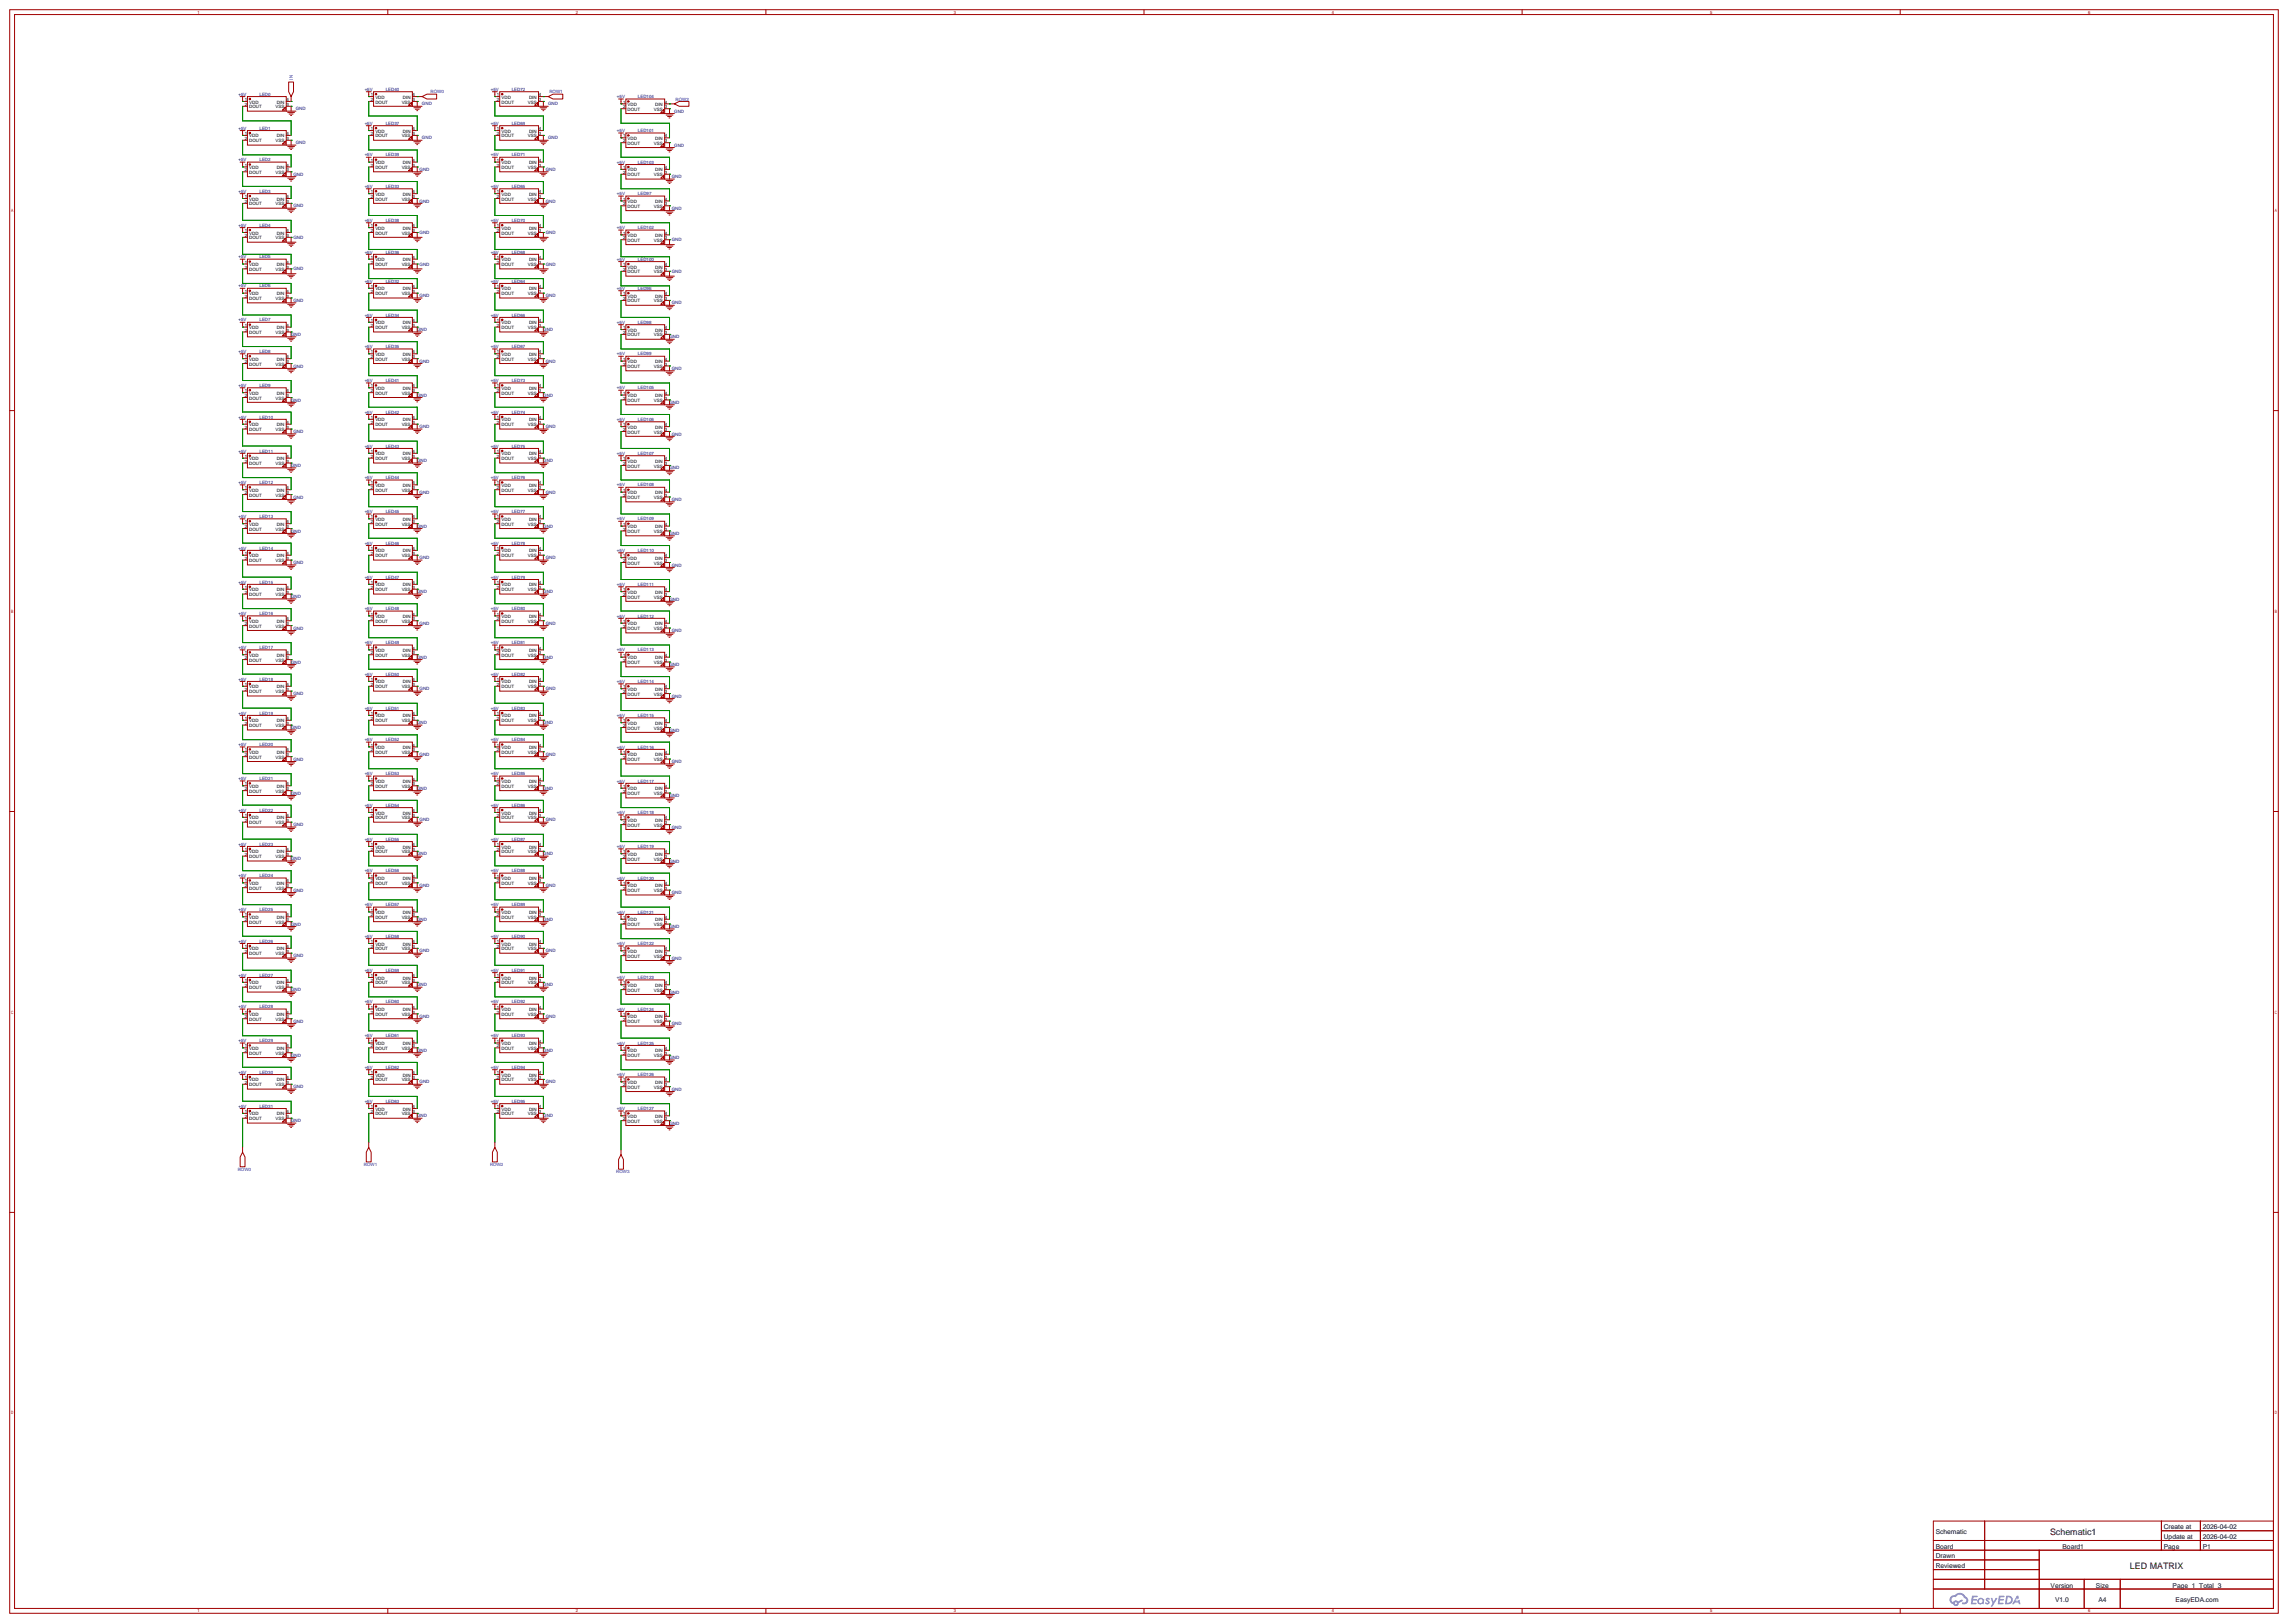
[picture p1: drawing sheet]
<svg xmlns="http://www.w3.org/2000/svg" width="1198mm" height="849mm" viewBox="0 0 1198 849" stroke-linecap="round" stroke-linejoin="round" font-family="sans-serif">
<defs><g id="words">
<g font-size="4.7">
<text x="1073" y="803">Schematic1</text>
<text x="1115" y="821">LED MATRIX</text>
</g>
<g font-size="3.5">
<text x="1013" y="803">Schematic</text>
<text x="1133" y="800">Create at</text>
<text x="1153" y="800">2026-04-02</text>
<text x="1133" y="805">Update at</text>
<text x="1153" y="805">2026-04-02</text>
<text x="1013" y="810">Board</text>
<text x="1013" y="816">Drawn</text>
<text x="1080" y="810">Board1</text>
<text x="1133" y="810">Page</text>
<text x="1153" y="810">P1</text>
<text x="1013" y="821">Reviewed</text>
<text x="1074" y="831">Version</text>
<text x="1097" y="831">Size</text>
<text x="1137" y="831">Page 1 Total 3</text>
<text x="1076" y="838">V1.0</text>
<text x="1099" y="838">A4</text>
<text x="1139" y="838">EasyEDA.com</text>
</g>
<g font-size="2.3" fill="#00f">
<text x="153" y="42" transform="rotate(-90 153 42)">IN</text>
<text x="225" y="49">ROW0</text>
<text x="288" y="49">ROW1</text>
<text x="354" y="53">ROW2</text>
<text x="190" y="610">ROW1</text>
<text x="257" y="610">ROW2</text>
<text x="124" y="613">ROW0</text>
<text x="323" y="614">ROW3</text>
</g>
<g font-size="2.3" fill="#000080">
<text x="191" y="48">+5V</text>
<text x="202" y="48">LED40</text>
<text x="257" y="48">+5V</text>
<text x="268" y="48">LED72</text>
<text x="125" y="50">+5V</text>
<text x="136" y="50">LED0</text>
<text x="323" y="51">+5V</text>
<text x="334" y="51">LED104</text>
<text x="155" y="58">GND</text>
<text x="221" y="55">GND</text>
<text x="287" y="55">GND</text>
<text x="353" y="59">GND</text>
<text x="191" y="65">+5V</text>
<text x="202" y="65">LED37</text>
<text x="257" y="65">+5V</text>
<text x="268" y="65">LED69</text>
<text x="125" y="68">+5V</text>
<text x="136" y="68">LED1</text>
<text x="323" y="69">+5V</text>
<text x="334" y="69">LED101</text>
<text x="155" y="76">GND</text>
<text x="221" y="73">GND</text>
<text x="287" y="73">GND</text>
<text x="353" y="77">GND</text>
<text x="191" y="82">+5V</text>
<text x="202" y="82">LED39</text>
<text x="257" y="82">+5V</text>
<text x="268" y="82">LED71</text>
<text x="125" y="84">+5V</text>
<text x="136" y="84">LED2</text>
<text x="220" y="89">GND</text>
<text x="286" y="89">GND</text>
<text x="323" y="86">+5V</text>
<text x="334" y="86">LED103</text>
<text x="154" y="92">GND</text>
<text x="352" y="93">GND</text>
<text x="125" y="101">+5V</text>
<text x="136" y="101">LED3</text>
<text x="191" y="98">+5V</text>
<text x="202" y="98">LED33</text>
<text x="257" y="98">+5V</text>
<text x="268" y="98">LED65</text>
<text x="220" y="106">GND</text>
<text x="286" y="106">GND</text>
<text x="323" y="102">+5V</text>
<text x="334" y="102">LED97</text>
<text x="154" y="109">GND</text>
<text x="352" y="110">GND</text>
<text x="125" y="119">+5V</text>
<text x="136" y="119">LED4</text>
<text x="191" y="116">+5V</text>
<text x="202" y="116">LED38</text>
<text x="257" y="116">+5V</text>
<text x="268" y="116">LED70</text>
<text x="323" y="120">+5V</text>
<text x="334" y="120">LED102</text>
<text x="154" y="125">GND</text>
<text x="220" y="123">GND</text>
<text x="286" y="123">GND</text>
<text x="352" y="126">GND</text>
<text x="125" y="135">+5V</text>
<text x="136" y="135">LED5</text>
<text x="191" y="133">+5V</text>
<text x="202" y="133">LED36</text>
<text x="257" y="133">+5V</text>
<text x="268" y="133">LED68</text>
<text x="323" y="136">+5V</text>
<text x="334" y="136">LED100</text>
<text x="154" y="142">GND</text>
<text x="220" y="139">GND</text>
<text x="286" y="139">GND</text>
<text x="352" y="143">GND</text>
<text x="191" y="148">+5V</text>
<text x="202" y="148">LED32</text>
<text x="257" y="148">+5V</text>
<text x="268" y="148">LED64</text>
<text x="125" y="150">+5V</text>
<text x="136" y="150">LED6</text>
<text x="220" y="156">GND</text>
<text x="286" y="156">GND</text>
<text x="323" y="152">+5V</text>
<text x="334" y="152">LED96</text>
<text x="154" y="158">GND</text>
<text x="352" y="159">GND</text>
<text x="191" y="166">+5V</text>
<text x="202" y="166">LED34</text>
<text x="257" y="166">+5V</text>
<text x="268" y="166">LED66</text>
<text x="125" y="168">+5V</text>
<text x="136" y="168">LED7</text>
<text x="218" y="173">GND</text>
<text x="284" y="173">GND</text>
<text x="323" y="170">+5V</text>
<text x="334" y="170">LED98</text>
<text x="152" y="176">GND</text>
<text x="350" y="177">GND</text>
<text x="125" y="185">+5V</text>
<text x="136" y="185">LED8</text>
<text x="191" y="182">+5V</text>
<text x="202" y="182">LED35</text>
<text x="257" y="182">+5V</text>
<text x="268" y="182">LED67</text>
<text x="220" y="190">GND</text>
<text x="286" y="190">GND</text>
<text x="323" y="186">+5V</text>
<text x="334" y="186">LED99</text>
<text x="154" y="192">GND</text>
<text x="352" y="194">GND</text>
<text x="125" y="203">+5V</text>
<text x="136" y="203">LED9</text>
<text x="191" y="200">+5V</text>
<text x="202" y="200">LED41</text>
<text x="257" y="200">+5V</text>
<text x="268" y="200">LED73</text>
<text x="323" y="204">+5V</text>
<text x="334" y="204">LED105</text>
<text x="218" y="208">GND</text>
<text x="284" y="208">GND</text>
<text x="152" y="210">GND</text>
<text x="350" y="211">GND</text>
<text x="125" y="219">+5V</text>
<text x="136" y="219">LED10</text>
<text x="191" y="216">+5V</text>
<text x="202" y="216">LED42</text>
<text x="257" y="216">+5V</text>
<text x="268" y="216">LED74</text>
<text x="323" y="220">+5V</text>
<text x="334" y="220">LED106</text>
<text x="154" y="227">GND</text>
<text x="220" y="224">GND</text>
<text x="286" y="224">GND</text>
<text x="352" y="228">GND</text>
<text x="125" y="237">+5V</text>
<text x="136" y="237">LED11</text>
<text x="191" y="234">+5V</text>
<text x="202" y="234">LED43</text>
<text x="257" y="234">+5V</text>
<text x="268" y="234">LED75</text>
<text x="323" y="238">+5V</text>
<text x="334" y="238">LED107</text>
<text x="152" y="244">GND</text>
<text x="218" y="242">GND</text>
<text x="284" y="242">GND</text>
<text x="350" y="246">GND</text>
<text x="191" y="251">+5V</text>
<text x="202" y="251">LED44</text>
<text x="257" y="251">+5V</text>
<text x="268" y="251">LED76</text>
<text x="125" y="253">+5V</text>
<text x="136" y="253">LED12</text>
<text x="323" y="255">+5V</text>
<text x="334" y="255">LED108</text>
<text x="154" y="261">GND</text>
<text x="220" y="258">GND</text>
<text x="286" y="258">GND</text>
<text x="352" y="262">GND</text>
<text x="191" y="269">+5V</text>
<text x="202" y="269">LED45</text>
<text x="257" y="269">+5V</text>
<text x="268" y="269">LED77</text>
<text x="125" y="271">+5V</text>
<text x="136" y="271">LED13</text>
<text x="323" y="272">+5V</text>
<text x="334" y="272">LED109</text>
<text x="152" y="279">GND</text>
<text x="218" y="276">GND</text>
<text x="284" y="276">GND</text>
<text x="350" y="280">GND</text>
<text x="125" y="288">+5V</text>
<text x="136" y="288">LED14</text>
<text x="191" y="285">+5V</text>
<text x="202" y="285">LED46</text>
<text x="257" y="285">+5V</text>
<text x="268" y="285">LED78</text>
<text x="220" y="293">GND</text>
<text x="286" y="293">GND</text>
<text x="323" y="289">+5V</text>
<text x="334" y="289">LED110</text>
<text x="154" y="295">GND</text>
<text x="352" y="297">GND</text>
<text x="125" y="305">+5V</text>
<text x="136" y="305">LED15</text>
<text x="191" y="303">+5V</text>
<text x="202" y="303">LED47</text>
<text x="257" y="303">+5V</text>
<text x="268" y="303">LED79</text>
<text x="218" y="310">GND</text>
<text x="284" y="310">GND</text>
<text x="323" y="307">+5V</text>
<text x="334" y="307">LED111</text>
<text x="152" y="313">GND</text>
<text x="350" y="314">GND</text>
<text x="125" y="322">+5V</text>
<text x="136" y="322">LED16</text>
<text x="191" y="319">+5V</text>
<text x="202" y="319">LED48</text>
<text x="257" y="319">+5V</text>
<text x="268" y="319">LED80</text>
<text x="323" y="323">+5V</text>
<text x="334" y="323">LED112</text>
<text x="154" y="330">GND</text>
<text x="220" y="327">GND</text>
<text x="286" y="327">GND</text>
<text x="352" y="331">GND</text>
<text x="125" y="340">+5V</text>
<text x="136" y="340">LED17</text>
<text x="191" y="337">+5V</text>
<text x="202" y="337">LED49</text>
<text x="257" y="337">+5V</text>
<text x="268" y="337">LED81</text>
<text x="323" y="341">+5V</text>
<text x="334" y="341">LED113</text>
<text x="152" y="347">GND</text>
<text x="218" y="345">GND</text>
<text x="284" y="345">GND</text>
<text x="191" y="354">+5V</text>
<text x="202" y="354">LED50</text>
<text x="257" y="354">+5V</text>
<text x="268" y="354">LED82</text>
<text x="350" y="349">GND</text>
<text x="125" y="356">+5V</text>
<text x="136" y="356">LED18</text>
<text x="323" y="357">+5V</text>
<text x="334" y="357">LED114</text>
<text x="154" y="364">GND</text>
<text x="220" y="361">GND</text>
<text x="286" y="361">GND</text>
<text x="352" y="365">GND</text>
<text x="191" y="371">+5V</text>
<text x="202" y="371">LED51</text>
<text x="257" y="371">+5V</text>
<text x="268" y="371">LED83</text>
<text x="125" y="374">+5V</text>
<text x="136" y="374">LED19</text>
<text x="323" y="375">+5V</text>
<text x="334" y="375">LED115</text>
<text x="152" y="382">GND</text>
<text x="218" y="379">GND</text>
<text x="284" y="379">GND</text>
<text x="350" y="383">GND</text>
<text x="191" y="388">+5V</text>
<text x="202" y="388">LED52</text>
<text x="257" y="388">+5V</text>
<text x="268" y="388">LED84</text>
<text x="125" y="390">+5V</text>
<text x="136" y="390">LED20</text>
<text x="220" y="396">GND</text>
<text x="286" y="396">GND</text>
<text x="323" y="392">+5V</text>
<text x="334" y="392">LED116</text>
<text x="154" y="398">GND</text>
<text x="352" y="399">GND</text>
<text x="191" y="406">+5V</text>
<text x="202" y="406">LED53</text>
<text x="257" y="406">+5V</text>
<text x="268" y="406">LED85</text>
<text x="125" y="408">+5V</text>
<text x="136" y="408">LED21</text>
<text x="218" y="413">GND</text>
<text x="284" y="413">GND</text>
<text x="323" y="410">+5V</text>
<text x="334" y="410">LED117</text>
<text x="152" y="416">GND</text>
<text x="350" y="417">GND</text>
<text x="125" y="425">+5V</text>
<text x="136" y="425">LED22</text>
<text x="191" y="422">+5V</text>
<text x="202" y="422">LED54</text>
<text x="257" y="422">+5V</text>
<text x="268" y="422">LED86</text>
<text x="220" y="430">GND</text>
<text x="286" y="430">GND</text>
<text x="323" y="426">+5V</text>
<text x="334" y="426">LED118</text>
<text x="154" y="432">GND</text>
<text x="352" y="434">GND</text>
<text x="125" y="443">+5V</text>
<text x="136" y="443">LED23</text>
<text x="191" y="440">+5V</text>
<text x="202" y="440">LED55</text>
<text x="257" y="440">+5V</text>
<text x="268" y="440">LED87</text>
<text x="323" y="444">+5V</text>
<text x="334" y="444">LED119</text>
<text x="218" y="448">GND</text>
<text x="284" y="448">GND</text>
<text x="152" y="450">GND</text>
<text x="350" y="451">GND</text>
<text x="125" y="459">+5V</text>
<text x="136" y="459">LED24</text>
<text x="191" y="457">+5V</text>
<text x="202" y="457">LED56</text>
<text x="257" y="457">+5V</text>
<text x="268" y="457">LED88</text>
<text x="323" y="460">+5V</text>
<text x="334" y="460">LED120</text>
<text x="154" y="467">GND</text>
<text x="220" y="464">GND</text>
<text x="286" y="464">GND</text>
<text x="352" y="468">GND</text>
<text x="125" y="477">+5V</text>
<text x="136" y="477">LED25</text>
<text x="191" y="474">+5V</text>
<text x="202" y="474">LED57</text>
<text x="257" y="474">+5V</text>
<text x="268" y="474">LED89</text>
<text x="323" y="478">+5V</text>
<text x="334" y="478">LED121</text>
<text x="152" y="484">GND</text>
<text x="218" y="482">GND</text>
<text x="284" y="482">GND</text>
<text x="350" y="486">GND</text>
<text x="191" y="491">+5V</text>
<text x="202" y="491">LED58</text>
<text x="257" y="491">+5V</text>
<text x="268" y="491">LED90</text>
<text x="125" y="493">+5V</text>
<text x="136" y="493">LED26</text>
<text x="323" y="495">+5V</text>
<text x="334" y="495">LED122</text>
<text x="154" y="501">GND</text>
<text x="220" y="498">GND</text>
<text x="286" y="498">GND</text>
<text x="352" y="502">GND</text>
<text x="191" y="509">+5V</text>
<text x="202" y="509">LED59</text>
<text x="257" y="509">+5V</text>
<text x="268" y="509">LED91</text>
<text x="125" y="511">+5V</text>
<text x="136" y="511">LED27</text>
<text x="323" y="512">+5V</text>
<text x="334" y="512">LED123</text>
<text x="152" y="519">GND</text>
<text x="218" y="516">GND</text>
<text x="284" y="516">GND</text>
<text x="350" y="520">GND</text>
<text x="125" y="528">+5V</text>
<text x="136" y="528">LED28</text>
<text x="191" y="525">+5V</text>
<text x="202" y="525">LED60</text>
<text x="257" y="525">+5V</text>
<text x="268" y="525">LED92</text>
<text x="220" y="533">GND</text>
<text x="286" y="533">GND</text>
<text x="323" y="529">+5V</text>
<text x="334" y="529">LED124</text>
<text x="154" y="535">GND</text>
<text x="352" y="537">GND</text>
<text x="125" y="545">+5V</text>
<text x="136" y="545">LED29</text>
<text x="191" y="543">+5V</text>
<text x="202" y="543">LED61</text>
<text x="257" y="543">+5V</text>
<text x="268" y="543">LED93</text>
<text x="218" y="551">GND</text>
<text x="284" y="551">GND</text>
<text x="323" y="547">+5V</text>
<text x="334" y="547">LED125</text>
<text x="152" y="553">GND</text>
<text x="350" y="554">GND</text>
<text x="125" y="562">+5V</text>
<text x="136" y="562">LED30</text>
<text x="191" y="559">+5V</text>
<text x="202" y="559">LED62</text>
<text x="257" y="559">+5V</text>
<text x="268" y="559">LED94</text>
<text x="323" y="563">+5V</text>
<text x="334" y="563">LED126</text>
<text x="154" y="570">GND</text>
<text x="220" y="567">GND</text>
<text x="286" y="567">GND</text>
<text x="352" y="571">GND</text>
<text x="125" y="580">+5V</text>
<text x="136" y="580">LED31</text>
<text x="191" y="577">+5V</text>
<text x="202" y="577">LED63</text>
<text x="257" y="577">+5V</text>
<text x="268" y="577">LED95</text>
<text x="323" y="581">+5V</text>
<text x="334" y="581">LED127</text>
<text x="152" y="587">GND</text>
<text x="218" y="585">GND</text>
<text x="284" y="585">GND</text>
<text x="350" y="589">GND</text>
</g>
<g font-size="2.3">
<text x="128" y="53">1</text>
<text x="150" y="53">4</text>
<text x="194" y="50">1</text>
<text x="194" y="53">2</text>
<text x="197" y="52">VDD</text>
<text x="211" y="52">DIN</text>
<text x="216" y="53">3</text>
<text x="216" y="50">4</text>
<text x="260" y="50">1</text>
<text x="260" y="53">2</text>
<text x="263" y="52">VDD</text>
<text x="277" y="52">DIN</text>
<text x="282" y="53">3</text>
<text x="282" y="50">4</text>
<text x="128" y="55">2</text>
<text x="130" y="54">VDD</text>
<text x="130" y="57">DOUT</text>
<text x="144" y="57">VSS</text>
<text x="145" y="54">DIN</text>
<text x="150" y="55">3</text>
<text x="197" y="54">DOUT</text>
<text x="210" y="54">VSS</text>
<text x="263" y="54">DOUT</text>
<text x="276" y="54">VSS</text>
<text x="326" y="54">1</text>
<text x="326" y="57">2</text>
<text x="329" y="55">VDD</text>
<text x="329" y="58">DOUT</text>
<text x="342" y="58">VSS</text>
<text x="343" y="55">DIN</text>
<text x="348" y="57">3</text>
<text x="348" y="54">4</text>
<text x="128" y="71">1</text>
<text x="130" y="72">VDD</text>
<text x="145" y="72">DIN</text>
<text x="150" y="71">4</text>
<text x="194" y="68">1</text>
<text x="194" y="71">2</text>
<text x="197" y="69">VDD</text>
<text x="197" y="72">DOUT</text>
<text x="210" y="72">VSS</text>
<text x="211" y="69">DIN</text>
<text x="216" y="71">3</text>
<text x="216" y="68">4</text>
<text x="260" y="68">1</text>
<text x="260" y="71">2</text>
<text x="263" y="69">VDD</text>
<text x="263" y="72">DOUT</text>
<text x="276" y="72">VSS</text>
<text x="277" y="69">DIN</text>
<text x="282" y="71">3</text>
<text x="282" y="68">4</text>
<text x="326" y="72">1</text>
<text x="348" y="72">4</text>
<text x="128" y="73">2</text>
<text x="130" y="74">DOUT</text>
<text x="144" y="74">VSS</text>
<text x="150" y="73">3</text>
<text x="326" y="74">2</text>
<text x="329" y="73">VDD</text>
<text x="329" y="76">DOUT</text>
<text x="342" y="76">VSS</text>
<text x="343" y="73">DIN</text>
<text x="348" y="74">3</text>
<text x="128" y="87">1</text>
<text x="128" y="90">2</text>
<text x="130" y="88">VDD</text>
<text x="145" y="88">DIN</text>
<text x="150" y="90">3</text>
<text x="150" y="87">4</text>
<text x="194" y="85">1</text>
<text x="194" y="87">2</text>
<text x="197" y="86">VDD</text>
<text x="197" y="88">DOUT</text>
<text x="210" y="88">VSS</text>
<text x="211" y="86">DIN</text>
<text x="216" y="87">3</text>
<text x="216" y="85">4</text>
<text x="260" y="85">1</text>
<text x="260" y="87">2</text>
<text x="263" y="86">VDD</text>
<text x="263" y="88">DOUT</text>
<text x="276" y="88">VSS</text>
<text x="277" y="86">DIN</text>
<text x="282" y="87">3</text>
<text x="282" y="85">4</text>
<text x="326" y="88">1</text>
<text x="329" y="90">VDD</text>
<text x="343" y="90">DIN</text>
<text x="348" y="88">4</text>
<text x="130" y="91">DOUT</text>
<text x="144" y="91">VSS</text>
<text x="326" y="91">2</text>
<text x="329" y="92">DOUT</text>
<text x="342" y="92">VSS</text>
<text x="348" y="91">3</text>
<text x="194" y="101">1</text>
<text x="216" y="101">4</text>
<text x="260" y="101">1</text>
<text x="282" y="101">4</text>
<text x="128" y="104">1</text>
<text x="128" y="106">2</text>
<text x="130" y="105">VDD</text>
<text x="130" y="108">DOUT</text>
<text x="144" y="108">VSS</text>
<text x="145" y="105">DIN</text>
<text x="150" y="106">3</text>
<text x="150" y="104">4</text>
<text x="194" y="104">2</text>
<text x="197" y="102">VDD</text>
<text x="197" y="105">DOUT</text>
<text x="210" y="105">VSS</text>
<text x="211" y="102">DIN</text>
<text x="216" y="104">3</text>
<text x="260" y="104">2</text>
<text x="263" y="102">VDD</text>
<text x="263" y="105">DOUT</text>
<text x="276" y="105">VSS</text>
<text x="277" y="102">DIN</text>
<text x="282" y="104">3</text>
<text x="326" y="105">1</text>
<text x="326" y="108">2</text>
<text x="329" y="106">VDD</text>
<text x="343" y="106">DIN</text>
<text x="348" y="108">3</text>
<text x="348" y="105">4</text>
<text x="329" y="109">DOUT</text>
<text x="342" y="109">VSS</text>
<text x="194" y="119">1</text>
<text x="216" y="119">4</text>
<text x="260" y="119">1</text>
<text x="282" y="119">4</text>
<text x="128" y="121">1</text>
<text x="128" y="124">2</text>
<text x="130" y="123">VDD</text>
<text x="130" y="125">DOUT</text>
<text x="144" y="125">VSS</text>
<text x="145" y="123">DIN</text>
<text x="150" y="124">3</text>
<text x="150" y="121">4</text>
<text x="194" y="121">2</text>
<text x="197" y="120">VDD</text>
<text x="197" y="123">DOUT</text>
<text x="210" y="123">VSS</text>
<text x="211" y="120">DIN</text>
<text x="216" y="121">3</text>
<text x="260" y="121">2</text>
<text x="263" y="120">VDD</text>
<text x="263" y="123">DOUT</text>
<text x="276" y="123">VSS</text>
<text x="277" y="120">DIN</text>
<text x="282" y="121">3</text>
<text x="326" y="123">1</text>
<text x="326" y="125">2</text>
<text x="329" y="124">VDD</text>
<text x="343" y="124">DIN</text>
<text x="348" y="125">3</text>
<text x="348" y="123">4</text>
<text x="329" y="127">DOUT</text>
<text x="342" y="127">VSS</text>
<text x="128" y="138">1</text>
<text x="150" y="138">4</text>
<text x="194" y="135">1</text>
<text x="194" y="138">2</text>
<text x="197" y="137">VDD</text>
<text x="211" y="137">DIN</text>
<text x="216" y="138">3</text>
<text x="216" y="135">4</text>
<text x="260" y="135">1</text>
<text x="260" y="138">2</text>
<text x="263" y="137">VDD</text>
<text x="277" y="137">DIN</text>
<text x="282" y="138">3</text>
<text x="282" y="135">4</text>
<text x="128" y="141">2</text>
<text x="130" y="139">VDD</text>
<text x="130" y="142">DOUT</text>
<text x="144" y="142">VSS</text>
<text x="145" y="139">DIN</text>
<text x="150" y="141">3</text>
<text x="197" y="139">DOUT</text>
<text x="210" y="139">VSS</text>
<text x="263" y="139">DOUT</text>
<text x="276" y="139">VSS</text>
<text x="326" y="139">1</text>
<text x="326" y="142">2</text>
<text x="329" y="141">VDD</text>
<text x="329" y="143">DOUT</text>
<text x="342" y="143">VSS</text>
<text x="343" y="141">DIN</text>
<text x="348" y="142">3</text>
<text x="348" y="139">4</text>
<text x="128" y="153">1</text>
<text x="128" y="156">2</text>
<text x="130" y="154">VDD</text>
<text x="145" y="154">DIN</text>
<text x="150" y="156">3</text>
<text x="150" y="153">4</text>
<text x="194" y="151">1</text>
<text x="194" y="153">2</text>
<text x="197" y="152">VDD</text>
<text x="197" y="154">DOUT</text>
<text x="210" y="154">VSS</text>
<text x="211" y="152">DIN</text>
<text x="216" y="153">3</text>
<text x="216" y="151">4</text>
<text x="260" y="151">1</text>
<text x="260" y="153">2</text>
<text x="263" y="152">VDD</text>
<text x="263" y="154">DOUT</text>
<text x="276" y="154">VSS</text>
<text x="277" y="152">DIN</text>
<text x="282" y="153">3</text>
<text x="282" y="151">4</text>
<text x="326" y="154">1</text>
<text x="329" y="156">VDD</text>
<text x="343" y="156">DIN</text>
<text x="348" y="154">4</text>
<text x="130" y="157">DOUT</text>
<text x="144" y="157">VSS</text>
<text x="326" y="157">2</text>
<text x="329" y="158">DOUT</text>
<text x="342" y="158">VSS</text>
<text x="348" y="157">3</text>
<text x="128" y="171">1</text>
<text x="128" y="174">2</text>
<text x="130" y="172">VDD</text>
<text x="145" y="172">DIN</text>
<text x="150" y="174">3</text>
<text x="150" y="171">4</text>
<text x="194" y="168">1</text>
<text x="194" y="171">2</text>
<text x="197" y="170">VDD</text>
<text x="197" y="172">DOUT</text>
<text x="210" y="172">VSS</text>
<text x="211" y="170">DIN</text>
<text x="216" y="171">3</text>
<text x="216" y="168">4</text>
<text x="260" y="168">1</text>
<text x="260" y="171">2</text>
<text x="263" y="170">VDD</text>
<text x="263" y="172">DOUT</text>
<text x="276" y="172">VSS</text>
<text x="277" y="170">DIN</text>
<text x="282" y="171">3</text>
<text x="282" y="168">4</text>
<text x="326" y="172">1</text>
<text x="329" y="174">VDD</text>
<text x="343" y="174">DIN</text>
<text x="348" y="172">4</text>
<text x="130" y="175">DOUT</text>
<text x="144" y="175">VSS</text>
<text x="326" y="175">2</text>
<text x="329" y="176">DOUT</text>
<text x="342" y="176">VSS</text>
<text x="348" y="175">3</text>
<text x="194" y="185">1</text>
<text x="216" y="185">4</text>
<text x="260" y="185">1</text>
<text x="282" y="185">4</text>
<text x="128" y="188">1</text>
<text x="128" y="190">2</text>
<text x="130" y="189">VDD</text>
<text x="130" y="191">DOUT</text>
<text x="144" y="191">VSS</text>
<text x="145" y="189">DIN</text>
<text x="150" y="190">3</text>
<text x="150" y="188">4</text>
<text x="194" y="188">2</text>
<text x="197" y="186">VDD</text>
<text x="197" y="189">DOUT</text>
<text x="210" y="189">VSS</text>
<text x="211" y="186">DIN</text>
<text x="216" y="188">3</text>
<text x="260" y="188">2</text>
<text x="263" y="186">VDD</text>
<text x="263" y="189">DOUT</text>
<text x="276" y="189">VSS</text>
<text x="277" y="186">DIN</text>
<text x="282" y="188">3</text>
<text x="326" y="189">1</text>
<text x="326" y="191">2</text>
<text x="329" y="190">VDD</text>
<text x="343" y="190">DIN</text>
<text x="348" y="191">3</text>
<text x="348" y="189">4</text>
<text x="329" y="193">DOUT</text>
<text x="342" y="193">VSS</text>
<text x="194" y="203">1</text>
<text x="216" y="203">4</text>
<text x="260" y="203">1</text>
<text x="282" y="203">4</text>
<text x="128" y="205">1</text>
<text x="128" y="208">2</text>
<text x="130" y="207">VDD</text>
<text x="130" y="209">DOUT</text>
<text x="144" y="209">VSS</text>
<text x="145" y="207">DIN</text>
<text x="150" y="208">3</text>
<text x="150" y="205">4</text>
<text x="194" y="205">2</text>
<text x="197" y="204">VDD</text>
<text x="197" y="207">DOUT</text>
<text x="210" y="207">VSS</text>
<text x="211" y="204">DIN</text>
<text x="216" y="205">3</text>
<text x="260" y="205">2</text>
<text x="263" y="204">VDD</text>
<text x="263" y="207">DOUT</text>
<text x="276" y="207">VSS</text>
<text x="277" y="204">DIN</text>
<text x="282" y="205">3</text>
<text x="326" y="207">1</text>
<text x="326" y="209">2</text>
<text x="329" y="208">VDD</text>
<text x="343" y="208">DIN</text>
<text x="348" y="209">3</text>
<text x="348" y="207">4</text>
<text x="329" y="210">DOUT</text>
<text x="342" y="210">VSS</text>
<text x="128" y="222">1</text>
<text x="150" y="222">4</text>
<text x="194" y="219">1</text>
<text x="194" y="222">2</text>
<text x="197" y="221">VDD</text>
<text x="211" y="221">DIN</text>
<text x="216" y="222">3</text>
<text x="216" y="219">4</text>
<text x="260" y="219">1</text>
<text x="260" y="222">2</text>
<text x="263" y="221">VDD</text>
<text x="277" y="221">DIN</text>
<text x="282" y="222">3</text>
<text x="282" y="219">4</text>
<text x="128" y="224">2</text>
<text x="130" y="223">VDD</text>
<text x="130" y="226">DOUT</text>
<text x="144" y="226">VSS</text>
<text x="145" y="223">DIN</text>
<text x="150" y="224">3</text>
<text x="197" y="223">DOUT</text>
<text x="210" y="223">VSS</text>
<text x="263" y="223">DOUT</text>
<text x="276" y="223">VSS</text>
<text x="326" y="223">1</text>
<text x="326" y="226">2</text>
<text x="329" y="224">VDD</text>
<text x="329" y="227">DOUT</text>
<text x="342" y="227">VSS</text>
<text x="343" y="224">DIN</text>
<text x="348" y="226">3</text>
<text x="348" y="223">4</text>
<text x="128" y="240">1</text>
<text x="150" y="240">4</text>
<text x="194" y="237">1</text>
<text x="194" y="240">2</text>
<text x="197" y="238">VDD</text>
<text x="211" y="238">DIN</text>
<text x="216" y="240">3</text>
<text x="216" y="237">4</text>
<text x="260" y="237">1</text>
<text x="260" y="240">2</text>
<text x="263" y="238">VDD</text>
<text x="277" y="238">DIN</text>
<text x="282" y="240">3</text>
<text x="282" y="237">4</text>
<text x="128" y="242">2</text>
<text x="130" y="241">VDD</text>
<text x="130" y="243">DOUT</text>
<text x="144" y="243">VSS</text>
<text x="145" y="241">DIN</text>
<text x="150" y="242">3</text>
<text x="197" y="241">DOUT</text>
<text x="210" y="241">VSS</text>
<text x="263" y="241">DOUT</text>
<text x="276" y="241">VSS</text>
<text x="326" y="241">1</text>
<text x="326" y="243">2</text>
<text x="329" y="242">VDD</text>
<text x="329" y="245">DOUT</text>
<text x="342" y="245">VSS</text>
<text x="343" y="242">DIN</text>
<text x="348" y="243">3</text>
<text x="348" y="241">4</text>
<text x="128" y="256">1</text>
<text x="130" y="257">VDD</text>
<text x="145" y="257">DIN</text>
<text x="150" y="256">4</text>
<text x="194" y="254">1</text>
<text x="194" y="256">2</text>
<text x="197" y="255">VDD</text>
<text x="197" y="257">DOUT</text>
<text x="210" y="257">VSS</text>
<text x="211" y="255">DIN</text>
<text x="216" y="256">3</text>
<text x="216" y="254">4</text>
<text x="260" y="254">1</text>
<text x="260" y="256">2</text>
<text x="263" y="255">VDD</text>
<text x="263" y="257">DOUT</text>
<text x="276" y="257">VSS</text>
<text x="277" y="255">DIN</text>
<text x="282" y="256">3</text>
<text x="282" y="254">4</text>
<text x="326" y="257">1</text>
<text x="348" y="257">4</text>
<text x="128" y="259">2</text>
<text x="130" y="260">DOUT</text>
<text x="144" y="260">VSS</text>
<text x="150" y="259">3</text>
<text x="326" y="260">2</text>
<text x="329" y="259">VDD</text>
<text x="329" y="261">DOUT</text>
<text x="342" y="261">VSS</text>
<text x="343" y="259">DIN</text>
<text x="348" y="260">3</text>
<text x="128" y="274">1</text>
<text x="130" y="275">VDD</text>
<text x="145" y="275">DIN</text>
<text x="150" y="274">4</text>
<text x="194" y="271">1</text>
<text x="194" y="274">2</text>
<text x="197" y="273">VDD</text>
<text x="197" y="275">DOUT</text>
<text x="210" y="275">VSS</text>
<text x="211" y="273">DIN</text>
<text x="216" y="274">3</text>
<text x="216" y="271">4</text>
<text x="260" y="271">1</text>
<text x="260" y="274">2</text>
<text x="263" y="273">VDD</text>
<text x="263" y="275">DOUT</text>
<text x="276" y="275">VSS</text>
<text x="277" y="273">DIN</text>
<text x="282" y="274">3</text>
<text x="282" y="271">4</text>
<text x="326" y="275">1</text>
<text x="348" y="275">4</text>
<text x="128" y="276">2</text>
<text x="130" y="278">DOUT</text>
<text x="144" y="278">VSS</text>
<text x="150" y="276">3</text>
<text x="326" y="278">2</text>
<text x="329" y="276">VDD</text>
<text x="329" y="279">DOUT</text>
<text x="342" y="279">VSS</text>
<text x="343" y="276">DIN</text>
<text x="348" y="278">3</text>
<text x="194" y="288">1</text>
<text x="216" y="288">4</text>
<text x="260" y="288">1</text>
<text x="282" y="288">4</text>
<text x="128" y="290">1</text>
<text x="128" y="293">2</text>
<text x="130" y="292">VDD</text>
<text x="145" y="292">DIN</text>
<text x="150" y="293">3</text>
<text x="150" y="290">4</text>
<text x="194" y="290">2</text>
<text x="197" y="289">VDD</text>
<text x="197" y="292">DOUT</text>
<text x="210" y="292">VSS</text>
<text x="211" y="289">DIN</text>
<text x="216" y="290">3</text>
<text x="260" y="290">2</text>
<text x="263" y="289">VDD</text>
<text x="263" y="292">DOUT</text>
<text x="276" y="292">VSS</text>
<text x="277" y="289">DIN</text>
<text x="282" y="290">3</text>
<text x="326" y="292">1</text>
<text x="329" y="293">VDD</text>
<text x="343" y="293">DIN</text>
<text x="348" y="292">4</text>
<text x="130" y="294">DOUT</text>
<text x="144" y="294">VSS</text>
<text x="326" y="294">2</text>
<text x="329" y="295">DOUT</text>
<text x="342" y="295">VSS</text>
<text x="348" y="294">3</text>
<text x="194" y="306">1</text>
<text x="216" y="306">4</text>
<text x="260" y="306">1</text>
<text x="282" y="306">4</text>
<text x="128" y="308">1</text>
<text x="128" y="311">2</text>
<text x="130" y="309">VDD</text>
<text x="130" y="312">DOUT</text>
<text x="144" y="312">VSS</text>
<text x="145" y="309">DIN</text>
<text x="150" y="311">3</text>
<text x="150" y="308">4</text>
<text x="194" y="308">2</text>
<text x="197" y="307">VDD</text>
<text x="197" y="309">DOUT</text>
<text x="210" y="309">VSS</text>
<text x="211" y="307">DIN</text>
<text x="216" y="308">3</text>
<text x="260" y="308">2</text>
<text x="263" y="307">VDD</text>
<text x="263" y="309">DOUT</text>
<text x="276" y="309">VSS</text>
<text x="277" y="307">DIN</text>
<text x="282" y="308">3</text>
<text x="326" y="309">1</text>
<text x="326" y="312">2</text>
<text x="329" y="311">VDD</text>
<text x="343" y="311">DIN</text>
<text x="348" y="312">3</text>
<text x="348" y="309">4</text>
<text x="329" y="313">DOUT</text>
<text x="342" y="313">VSS</text>
<text x="194" y="322">1</text>
<text x="197" y="323">VDD</text>
<text x="211" y="323">DIN</text>
<text x="216" y="322">4</text>
<text x="260" y="322">1</text>
<text x="263" y="323">VDD</text>
<text x="277" y="323">DIN</text>
<text x="282" y="322">4</text>
<text x="128" y="325">1</text>
<text x="128" y="327">2</text>
<text x="130" y="326">VDD</text>
<text x="130" y="328">DOUT</text>
<text x="144" y="328">VSS</text>
<text x="145" y="326">DIN</text>
<text x="150" y="327">3</text>
<text x="150" y="325">4</text>
<text x="194" y="325">2</text>
<text x="197" y="326">DOUT</text>
<text x="210" y="326">VSS</text>
<text x="216" y="325">3</text>
<text x="260" y="325">2</text>
<text x="263" y="326">DOUT</text>
<text x="276" y="326">VSS</text>
<text x="282" y="325">3</text>
<text x="326" y="326">1</text>
<text x="326" y="328">2</text>
<text x="329" y="327">VDD</text>
<text x="329" y="330">DOUT</text>
<text x="342" y="330">VSS</text>
<text x="343" y="327">DIN</text>
<text x="348" y="328">3</text>
<text x="348" y="326">4</text>
<text x="194" y="340">1</text>
<text x="197" y="341">VDD</text>
<text x="211" y="341">DIN</text>
<text x="216" y="340">4</text>
<text x="260" y="340">1</text>
<text x="263" y="341">VDD</text>
<text x="277" y="341">DIN</text>
<text x="282" y="340">4</text>
<text x="128" y="342">1</text>
<text x="128" y="345">2</text>
<text x="130" y="344">VDD</text>
<text x="130" y="346">DOUT</text>
<text x="144" y="346">VSS</text>
<text x="145" y="344">DIN</text>
<text x="150" y="345">3</text>
<text x="150" y="342">4</text>
<text x="194" y="342">2</text>
<text x="197" y="344">DOUT</text>
<text x="210" y="344">VSS</text>
<text x="216" y="342">3</text>
<text x="260" y="342">2</text>
<text x="263" y="344">DOUT</text>
<text x="276" y="344">VSS</text>
<text x="282" y="342">3</text>
<text x="326" y="344">1</text>
<text x="326" y="346">2</text>
<text x="329" y="345">VDD</text>
<text x="329" y="348">DOUT</text>
<text x="342" y="348">VSS</text>
<text x="343" y="345">DIN</text>
<text x="348" y="346">3</text>
<text x="348" y="344">4</text>
<text x="128" y="359">1</text>
<text x="150" y="359">4</text>
<text x="194" y="356">1</text>
<text x="194" y="359">2</text>
<text x="197" y="358">VDD</text>
<text x="211" y="358">DIN</text>
<text x="216" y="359">3</text>
<text x="216" y="356">4</text>
<text x="260" y="356">1</text>
<text x="260" y="359">2</text>
<text x="263" y="358">VDD</text>
<text x="277" y="358">DIN</text>
<text x="282" y="359">3</text>
<text x="282" y="356">4</text>
<text x="128" y="362">2</text>
<text x="130" y="360">VDD</text>
<text x="130" y="363">DOUT</text>
<text x="144" y="363">VSS</text>
<text x="145" y="360">DIN</text>
<text x="150" y="362">3</text>
<text x="197" y="360">DOUT</text>
<text x="210" y="360">VSS</text>
<text x="263" y="360">DOUT</text>
<text x="276" y="360">VSS</text>
<text x="326" y="360">1</text>
<text x="326" y="363">2</text>
<text x="329" y="362">VDD</text>
<text x="329" y="364">DOUT</text>
<text x="342" y="364">VSS</text>
<text x="343" y="362">DIN</text>
<text x="348" y="363">3</text>
<text x="348" y="360">4</text>
<text x="128" y="377">1</text>
<text x="150" y="377">4</text>
<text x="194" y="374">1</text>
<text x="194" y="377">2</text>
<text x="197" y="375">VDD</text>
<text x="211" y="375">DIN</text>
<text x="216" y="377">3</text>
<text x="216" y="374">4</text>
<text x="260" y="374">1</text>
<text x="260" y="377">2</text>
<text x="263" y="375">VDD</text>
<text x="277" y="375">DIN</text>
<text x="282" y="377">3</text>
<text x="282" y="374">4</text>
<text x="128" y="379">2</text>
<text x="130" y="378">VDD</text>
<text x="130" y="381">DOUT</text>
<text x="144" y="381">VSS</text>
<text x="145" y="378">DIN</text>
<text x="150" y="379">3</text>
<text x="197" y="378">DOUT</text>
<text x="210" y="378">VSS</text>
<text x="263" y="378">DOUT</text>
<text x="276" y="378">VSS</text>
<text x="326" y="378">1</text>
<text x="326" y="381">2</text>
<text x="329" y="379">VDD</text>
<text x="329" y="382">DOUT</text>
<text x="342" y="382">VSS</text>
<text x="343" y="379">DIN</text>
<text x="348" y="381">3</text>
<text x="348" y="378">4</text>
<text x="128" y="393">1</text>
<text x="128" y="396">2</text>
<text x="130" y="395">VDD</text>
<text x="145" y="395">DIN</text>
<text x="150" y="396">3</text>
<text x="150" y="393">4</text>
<text x="194" y="391">1</text>
<text x="194" y="393">2</text>
<text x="197" y="392">VDD</text>
<text x="197" y="395">DOUT</text>
<text x="210" y="395">VSS</text>
<text x="211" y="392">DIN</text>
<text x="216" y="393">3</text>
<text x="216" y="391">4</text>
<text x="260" y="391">1</text>
<text x="260" y="393">2</text>
<text x="263" y="392">VDD</text>
<text x="263" y="395">DOUT</text>
<text x="276" y="395">VSS</text>
<text x="277" y="392">DIN</text>
<text x="282" y="393">3</text>
<text x="282" y="391">4</text>
<text x="326" y="395">1</text>
<text x="329" y="396">VDD</text>
<text x="343" y="396">DIN</text>
<text x="348" y="395">4</text>
<text x="130" y="397">DOUT</text>
<text x="144" y="397">VSS</text>
<text x="326" y="397">2</text>
<text x="329" y="398">DOUT</text>
<text x="342" y="398">VSS</text>
<text x="348" y="397">3</text>
<text x="128" y="411">1</text>
<text x="128" y="414">2</text>
<text x="130" y="412">VDD</text>
<text x="145" y="412">DIN</text>
<text x="150" y="414">3</text>
<text x="150" y="411">4</text>
<text x="194" y="408">1</text>
<text x="194" y="411">2</text>
<text x="197" y="410">VDD</text>
<text x="197" y="412">DOUT</text>
<text x="210" y="412">VSS</text>
<text x="211" y="410">DIN</text>
<text x="216" y="411">3</text>
<text x="216" y="408">4</text>
<text x="260" y="408">1</text>
<text x="260" y="411">2</text>
<text x="263" y="410">VDD</text>
<text x="263" y="412">DOUT</text>
<text x="276" y="412">VSS</text>
<text x="277" y="410">DIN</text>
<text x="282" y="411">3</text>
<text x="282" y="408">4</text>
<text x="326" y="412">1</text>
<text x="329" y="414">VDD</text>
<text x="343" y="414">DIN</text>
<text x="348" y="412">4</text>
<text x="130" y="415">DOUT</text>
<text x="144" y="415">VSS</text>
<text x="326" y="415">2</text>
<text x="329" y="416">DOUT</text>
<text x="342" y="416">VSS</text>
<text x="348" y="415">3</text>
<text x="194" y="425">1</text>
<text x="216" y="425">4</text>
<text x="260" y="425">1</text>
<text x="282" y="425">4</text>
<text x="128" y="428">1</text>
<text x="128" y="430">2</text>
<text x="130" y="429">VDD</text>
<text x="130" y="431">DOUT</text>
<text x="144" y="431">VSS</text>
<text x="145" y="429">DIN</text>
<text x="150" y="430">3</text>
<text x="150" y="428">4</text>
<text x="194" y="428">2</text>
<text x="197" y="426">VDD</text>
<text x="197" y="429">DOUT</text>
<text x="210" y="429">VSS</text>
<text x="211" y="426">DIN</text>
<text x="216" y="428">3</text>
<text x="260" y="428">2</text>
<text x="263" y="426">VDD</text>
<text x="263" y="429">DOUT</text>
<text x="276" y="429">VSS</text>
<text x="277" y="426">DIN</text>
<text x="282" y="428">3</text>
<text x="326" y="429">1</text>
<text x="326" y="431">2</text>
<text x="329" y="430">VDD</text>
<text x="343" y="430">DIN</text>
<text x="348" y="431">3</text>
<text x="348" y="429">4</text>
<text x="329" y="433">DOUT</text>
<text x="342" y="433">VSS</text>
<text x="194" y="443">1</text>
<text x="216" y="443">4</text>
<text x="260" y="443">1</text>
<text x="282" y="443">4</text>
<text x="128" y="445">1</text>
<text x="128" y="448">2</text>
<text x="130" y="447">VDD</text>
<text x="130" y="449">DOUT</text>
<text x="144" y="449">VSS</text>
<text x="145" y="447">DIN</text>
<text x="150" y="448">3</text>
<text x="150" y="445">4</text>
<text x="194" y="445">2</text>
<text x="197" y="444">VDD</text>
<text x="197" y="447">DOUT</text>
<text x="210" y="447">VSS</text>
<text x="211" y="444">DIN</text>
<text x="216" y="445">3</text>
<text x="260" y="445">2</text>
<text x="263" y="444">VDD</text>
<text x="263" y="447">DOUT</text>
<text x="276" y="447">VSS</text>
<text x="277" y="444">DIN</text>
<text x="282" y="445">3</text>
<text x="326" y="447">1</text>
<text x="326" y="449">2</text>
<text x="329" y="448">VDD</text>
<text x="343" y="448">DIN</text>
<text x="348" y="449">3</text>
<text x="348" y="447">4</text>
<text x="329" y="450">DOUT</text>
<text x="342" y="450">VSS</text>
<text x="128" y="462">1</text>
<text x="150" y="462">4</text>
<text x="194" y="459">1</text>
<text x="194" y="462">2</text>
<text x="197" y="461">VDD</text>
<text x="211" y="461">DIN</text>
<text x="216" y="462">3</text>
<text x="216" y="459">4</text>
<text x="260" y="459">1</text>
<text x="260" y="462">2</text>
<text x="263" y="461">VDD</text>
<text x="277" y="461">DIN</text>
<text x="282" y="462">3</text>
<text x="282" y="459">4</text>
<text x="128" y="464">2</text>
<text x="130" y="463">VDD</text>
<text x="130" y="466">DOUT</text>
<text x="144" y="466">VSS</text>
<text x="145" y="463">DIN</text>
<text x="150" y="464">3</text>
<text x="197" y="463">DOUT</text>
<text x="210" y="463">VSS</text>
<text x="263" y="463">DOUT</text>
<text x="276" y="463">VSS</text>
<text x="326" y="463">1</text>
<text x="326" y="466">2</text>
<text x="329" y="464">VDD</text>
<text x="329" y="467">DOUT</text>
<text x="342" y="467">VSS</text>
<text x="343" y="464">DIN</text>
<text x="348" y="466">3</text>
<text x="348" y="463">4</text>
<text x="128" y="480">1</text>
<text x="150" y="480">4</text>
<text x="194" y="477">1</text>
<text x="194" y="480">2</text>
<text x="197" y="478">VDD</text>
<text x="211" y="478">DIN</text>
<text x="216" y="480">3</text>
<text x="216" y="477">4</text>
<text x="260" y="477">1</text>
<text x="260" y="480">2</text>
<text x="263" y="478">VDD</text>
<text x="277" y="478">DIN</text>
<text x="282" y="480">3</text>
<text x="282" y="477">4</text>
<text x="128" y="482">2</text>
<text x="130" y="481">VDD</text>
<text x="130" y="483">DOUT</text>
<text x="144" y="483">VSS</text>
<text x="145" y="481">DIN</text>
<text x="150" y="482">3</text>
<text x="197" y="481">DOUT</text>
<text x="210" y="481">VSS</text>
<text x="263" y="481">DOUT</text>
<text x="276" y="481">VSS</text>
<text x="326" y="481">1</text>
<text x="326" y="483">2</text>
<text x="329" y="482">VDD</text>
<text x="329" y="485">DOUT</text>
<text x="342" y="485">VSS</text>
<text x="343" y="482">DIN</text>
<text x="348" y="483">3</text>
<text x="348" y="481">4</text>
<text x="128" y="496">1</text>
<text x="130" y="497">VDD</text>
<text x="145" y="497">DIN</text>
<text x="150" y="496">4</text>
<text x="194" y="494">1</text>
<text x="194" y="496">2</text>
<text x="197" y="495">VDD</text>
<text x="197" y="497">DOUT</text>
<text x="210" y="497">VSS</text>
<text x="211" y="495">DIN</text>
<text x="216" y="496">3</text>
<text x="216" y="494">4</text>
<text x="260" y="494">1</text>
<text x="260" y="496">2</text>
<text x="263" y="495">VDD</text>
<text x="263" y="497">DOUT</text>
<text x="276" y="497">VSS</text>
<text x="277" y="495">DIN</text>
<text x="282" y="496">3</text>
<text x="282" y="494">4</text>
<text x="326" y="497">1</text>
<text x="348" y="497">4</text>
<text x="128" y="499">2</text>
<text x="130" y="500">DOUT</text>
<text x="144" y="500">VSS</text>
<text x="150" y="499">3</text>
<text x="326" y="500">2</text>
<text x="329" y="499">VDD</text>
<text x="329" y="501">DOUT</text>
<text x="342" y="501">VSS</text>
<text x="343" y="499">DIN</text>
<text x="348" y="500">3</text>
<text x="128" y="514">1</text>
<text x="130" y="515">VDD</text>
<text x="145" y="515">DIN</text>
<text x="150" y="514">4</text>
<text x="194" y="511">1</text>
<text x="194" y="514">2</text>
<text x="197" y="513">VDD</text>
<text x="197" y="515">DOUT</text>
<text x="210" y="515">VSS</text>
<text x="211" y="513">DIN</text>
<text x="216" y="514">3</text>
<text x="216" y="511">4</text>
<text x="260" y="511">1</text>
<text x="260" y="514">2</text>
<text x="263" y="513">VDD</text>
<text x="263" y="515">DOUT</text>
<text x="276" y="515">VSS</text>
<text x="277" y="513">DIN</text>
<text x="282" y="514">3</text>
<text x="282" y="511">4</text>
<text x="326" y="515">1</text>
<text x="348" y="515">4</text>
<text x="128" y="516">2</text>
<text x="130" y="518">DOUT</text>
<text x="144" y="518">VSS</text>
<text x="150" y="516">3</text>
<text x="326" y="518">2</text>
<text x="329" y="516">VDD</text>
<text x="329" y="519">DOUT</text>
<text x="342" y="519">VSS</text>
<text x="343" y="516">DIN</text>
<text x="348" y="518">3</text>
<text x="194" y="528">1</text>
<text x="216" y="528">4</text>
<text x="260" y="528">1</text>
<text x="282" y="528">4</text>
<text x="128" y="530">1</text>
<text x="128" y="533">2</text>
<text x="130" y="532">VDD</text>
<text x="145" y="532">DIN</text>
<text x="150" y="533">3</text>
<text x="150" y="530">4</text>
<text x="194" y="530">2</text>
<text x="197" y="529">VDD</text>
<text x="197" y="532">DOUT</text>
<text x="210" y="532">VSS</text>
<text x="211" y="529">DIN</text>
<text x="216" y="530">3</text>
<text x="260" y="530">2</text>
<text x="263" y="529">VDD</text>
<text x="263" y="532">DOUT</text>
<text x="276" y="532">VSS</text>
<text x="277" y="529">DIN</text>
<text x="282" y="530">3</text>
<text x="326" y="532">1</text>
<text x="329" y="533">VDD</text>
<text x="343" y="533">DIN</text>
<text x="348" y="532">4</text>
<text x="130" y="534">DOUT</text>
<text x="144" y="534">VSS</text>
<text x="326" y="534">2</text>
<text x="329" y="535">DOUT</text>
<text x="342" y="535">VSS</text>
<text x="348" y="534">3</text>
<text x="194" y="546">1</text>
<text x="216" y="546">4</text>
<text x="260" y="546">1</text>
<text x="282" y="546">4</text>
<text x="128" y="548">1</text>
<text x="128" y="551">2</text>
<text x="130" y="549">VDD</text>
<text x="145" y="549">DIN</text>
<text x="150" y="551">3</text>
<text x="150" y="548">4</text>
<text x="194" y="548">2</text>
<text x="197" y="547">VDD</text>
<text x="197" y="549">DOUT</text>
<text x="210" y="549">VSS</text>
<text x="211" y="547">DIN</text>
<text x="216" y="548">3</text>
<text x="260" y="548">2</text>
<text x="263" y="547">VDD</text>
<text x="263" y="549">DOUT</text>
<text x="276" y="549">VSS</text>
<text x="277" y="547">DIN</text>
<text x="282" y="548">3</text>
<text x="326" y="549">1</text>
<text x="329" y="551">VDD</text>
<text x="343" y="551">DIN</text>
<text x="348" y="549">4</text>
<text x="130" y="552">DOUT</text>
<text x="144" y="552">VSS</text>
<text x="326" y="552">2</text>
<text x="329" y="553">DOUT</text>
<text x="342" y="553">VSS</text>
<text x="348" y="552">3</text>
<text x="194" y="562">1</text>
<text x="197" y="563">VDD</text>
<text x="211" y="563">DIN</text>
<text x="216" y="562">4</text>
<text x="260" y="562">1</text>
<text x="263" y="563">VDD</text>
<text x="277" y="563">DIN</text>
<text x="282" y="562">4</text>
<text x="128" y="565">1</text>
<text x="128" y="567">2</text>
<text x="130" y="566">VDD</text>
<text x="130" y="569">DOUT</text>
<text x="144" y="569">VSS</text>
<text x="145" y="566">DIN</text>
<text x="150" y="567">3</text>
<text x="150" y="565">4</text>
<text x="194" y="565">2</text>
<text x="197" y="566">DOUT</text>
<text x="210" y="566">VSS</text>
<text x="216" y="565">3</text>
<text x="260" y="565">2</text>
<text x="263" y="566">DOUT</text>
<text x="276" y="566">VSS</text>
<text x="282" y="565">3</text>
<text x="326" y="566">1</text>
<text x="326" y="569">2</text>
<text x="329" y="567">VDD</text>
<text x="329" y="570">DOUT</text>
<text x="342" y="570">VSS</text>
<text x="343" y="567">DIN</text>
<text x="348" y="569">3</text>
<text x="348" y="566">4</text>
<text x="194" y="580">1</text>
<text x="197" y="581">VDD</text>
<text x="211" y="581">DIN</text>
<text x="216" y="580">4</text>
<text x="260" y="580">1</text>
<text x="263" y="581">VDD</text>
<text x="277" y="581">DIN</text>
<text x="282" y="580">4</text>
<text x="128" y="582">1</text>
<text x="128" y="585">2</text>
<text x="130" y="584">VDD</text>
<text x="130" y="586">DOUT</text>
<text x="144" y="586">VSS</text>
<text x="145" y="584">DIN</text>
<text x="150" y="585">3</text>
<text x="150" y="582">4</text>
<text x="194" y="582">2</text>
<text x="197" y="584">DOUT</text>
<text x="210" y="584">VSS</text>
<text x="216" y="582">3</text>
<text x="260" y="582">2</text>
<text x="263" y="584">DOUT</text>
<text x="276" y="584">VSS</text>
<text x="282" y="582">3</text>
<text x="326" y="584">1</text>
<text x="326" y="586">2</text>
<text x="329" y="585">VDD</text>
<text x="329" y="588">DOUT</text>
<text x="342" y="588">VSS</text>
<text x="343" y="585">DIN</text>
<text x="348" y="586">3</text>
<text x="348" y="584">4</text>
</g>
</g></defs>
<g fill="none" stroke="#a10000" stroke-width=".52">
<path d="M5 5h1188v839h-1188zM8 8h1182v834h-1182zM203 5v3M401 5v3M599 5v3M797 5v3M995 5v3M5 215h3M1190 215h3M5 425h3M1190 425h3M5 634h3"/>
<path d="M1190 634h3M1012 796h178v46h-178zM1039 796v36M1132 796v15M1152 796v15M1012 806h178M1012 811h178M1012 816h56M1068 811v31M1132 801h58M1012 827h178M1012 821h56"/>
<path d="M1012 832h178M1091 827v15M1110 827v15M203 842v2M401 842v2M599 842v2M797 842v2M995 842v2"/>
</g>
<g fill="#5487ff">
<path d="M1040 836l2 1h-1h-1a1.6 1.6 0 0 1 1 3l-2-1 1-1 1 1-1-2z"/>
<path d="M1042 836h1l1 2 1-2h1l-3 5h-1l1-2z"/>
<path d="M1032 835h3a1.3 1.3 0 0 1-2 1v1h2l-2 1v1h2l-3 1z"/>
<path d="M1047 835h2a1.3 1.3 0 0 1-2 1v1h2l-2 1v1h2l-3 1z"/>
<path d="M1056 835h1v1l-1 1a.7 .7 0 0 0-1 0 .7 .7 0 0 0 1 1 .7 .7 0 0 0 1-1l1 3h-1v-1h-2l-1 1h-1z"/>
<path d="M1050 835v5h1a2.4 2.4 0 0 0 3-3 2.4 2.4 0 0 0-4-2zM1051 836a1.5 1.5 0 0 1 2 2 1.5 1.5 0 0 1-2 1z"/>
<path d="M1036 837a1.7 1.7 0 0 0 0 2 1.7 1.7 0 0 0 2 0l1 1v-3l-2-1zM1036 838a1 1 0 0 1 2 0 1 1 0 0 1-2 0z"/>
<path d="M1021 835v1a4 4 0 0 0 4 4l1-1 2-1-1-1-2 1a1.6 1.6 0 0 0-2 1 1.6 1.6 0 0 1-1-3 1.5 1.5 0 0 1 2 0 2.3 2.3 0 0 1 2-1 2.3 2.3 0 0 1 2 1 1.2 1.2 0 0 1 1 2 1.2 1.2 0 0 1-1 1h-1a2 2 0 0 0 3-1 2 2 0 0 0-1-2 4 4 0 0 0-6-1zM1023 839a1 1 0 0 1 2 0 1 1 0 0 1-2 0z"/>
<circle cx="1056" cy="837" r=".3"/>
</g>
<g fill="none" stroke="#a10000" stroke-width=".52">
<path d="M126 51h2M127 51v2h3M127 56h3M130 51h20v7h-20zM149 56v2h-1zM150 56h2v2M150 58h5M151 59h3M151 43h3v5l-2 3-1-3zM151 60h2M152 51v2h-2M192 48h2"/>
<path d="M193 53h3M193 48v3h3M196 48h20v8h-20zM215 54v1h-1zM216 53h2v3M216 56h5M216 51h5M217 56h3M217 57h2M218 58h1M221 51l3-2h5v3h-5zM258 48h2"/>
<path d="M259 53h3M259 48v3h3M262 48h20v8h-20zM281 54v1h-1zM282 53h2v3M282 56h5M282 51h5M283 56h3M283 57h2M284 58h1M287 51l3-2h5v3h-5zM324 52h2"/>
<path d="M325 52v2h3M325 57h3M328 52h20v7h-20zM347 57v2h-1zM348 54h5M348 57h3v2M348 59h5M353 54l3-1h5v3h-5zM126 68h2M127 68v3h3M127 73h3M130 68h20v8h-20z"/>
<path d="M148 75l1-1v1zM150 71h2M150 73h2v3M150 76h5M151 77h3M151 77h2M152 78h1M152 60h1M192 66h2M193 71h3M193 66v2h3M196 66h20v7h-20z"/>
<path d="M215 71v2h-1zM216 71h2v2M216 73h5M216 68h2M217 74h3M217 75h2M218 76h1M258 66h2M259 71h3M259 66v2h3M262 66h20v7h-20zM281 71v2h-1z"/>
<path d="M282 71h2v2M282 73h5M282 68h2M283 74h3M283 75h2M284 76h1M324 70h2M325 70v2h3M325 75h3M328 70h20v7h-20zM347 75v2h-1zM348 72h3"/>
<path d="M348 75h3v2M348 77h5M349 78h3M349 60h3M350 79h2M350 61h2M350 80h1M350 62h1M126 85h2M127 85v2h3M127 90h3M130 85h20v7h-20z"/>
<path d="M149 90v2h-1zM150 87h2M150 90h2v2M150 92h5M151 93h3M151 94h2M152 95h1M192 82h2M192 99h2M193 87h3M193 82v3h3M193 99v2h3"/>
<path d="M196 99h20v7h-20zM196 82h20v8h-20zM215 88v1h-1zM216 87h2v3M216 90h5M216 85h2M217 91h3M217 91h2M218 92h1M258 82h2M258 99h2M259 87h3"/>
<path d="M259 82v3h3M259 99v2h3M262 99h20v7h-20zM262 82h20v8h-20zM281 88v1h-1zM282 87h2v3M282 90h5M282 85h2M283 91h3M283 91h2M284 92h1M324 86h2"/>
<path d="M325 86v3h3M325 91h3M328 86h20v8h-20zM347 92v1h-1zM348 89h3M348 91h3v3M348 94h5M349 94h3M350 95h2M350 96h1M126 101h2M126 119h2"/>
<path d="M127 101v3h3M127 106h3M127 119v3h3M130 101h20v8h-20zM130 119h20v8h-20zM149 107v1h-1zM150 104h2M150 106h2v3M150 109h5M151 110h3M151 110h2M152 111h1"/>
<path d="M192 117h2M193 104h3M193 117v2h3M196 117h20v7h-20zM215 104v2h-1zM216 104h2v2M216 106h5M216 101h2M216 119h2M217 107h3M217 108h2M218 109h1"/>
<path d="M258 117h2M259 104h3M259 117v2h3M262 117h20v7h-20zM281 104v2h-1zM282 104h2v2M282 106h5M282 101h2M282 119h2M283 107h3M283 108h2M284 109h1"/>
<path d="M324 103h2M325 103v2h3M325 108h3M328 103h20v7h-20zM347 108v2h-1zM348 105h3M348 108h3v2M348 110h5M349 111h3M350 112h2M350 113h1M126 136h2"/>
<path d="M127 136v2h3M127 124h3M130 136h20v7h-20zM148 126l1-1v1zM150 138h2M150 122h2M150 124h2v3M150 127h5M151 128h3M151 128h2M152 129h1M192 133h2"/>
<path d="M193 138h3M193 122h3M193 133v3h3M196 133h20v8h-20zM215 139v1h-1zM215 122v2h-1zM216 138h2v3M216 122h2v2M216 124h5M216 136h2M217 125h3M217 126h2"/>
<path d="M218 126h1M258 133h2M259 138h3M259 122h3M259 133v3h3M262 133h20v8h-20zM281 139v1h-1zM281 122v2h-1zM282 138h2v3M282 122h2v2M282 124h5M282 136h2"/>
<path d="M283 125h3M283 126h2M284 126h1M324 120h2M324 137h2M325 137v2h3M325 120v3h3M325 125h3M328 137h20v8h-20zM328 120h20v8h-20zM347 126v2h-1zM348 139h3"/>
<path d="M348 123h3M348 125h3v3M348 128h5M349 129h3M350 130h2M350 130h1M126 151h2M127 151v2h3M127 156h3M127 141h3M130 151h20v7h-20zM148 143l1-2v2z"/>
<path d="M149 156v2h-1zM150 153h2M150 156h2v2M150 141h2v2M150 158h5M150 143h5M151 159h3M151 144h3M151 145h2M152 146h1M192 148h2M193 153h3"/>
<path d="M193 148v3h3M196 148h20v8h-20zM214 155l1-1v1zM216 153h2v3M216 156h5M216 141h5M216 151h2M217 157h3M217 141h3M217 157h2M217 142h2M218 158h1"/>
<path d="M218 143h1M258 148h2M259 153h3M259 148v3h3M262 148h20v8h-20zM280 155l1-1v1zM282 153h2v3M282 156h5M282 141h5M282 151h2M283 157h3M283 141h3"/>
<path d="M283 157h2M283 142h2M284 158h1M284 143h1M324 152h2M325 152v3h3M325 157h3M325 142h3M328 152h20v8h-20zM347 158v1h-1zM347 142v2h-1zM348 155h3"/>
<path d="M348 157h3v3M348 142h3v3M348 160h5M348 145h5M349 145h3M350 146h2M350 147h1M126 169h2M127 169v2h3M127 174h3M130 169h20v7h-20zM149 174v2h-1z"/>
<path d="M150 171h2M150 174h2v2M150 176h5M151 177h3M151 178h2M151 160h2M152 179h1M152 161h1M192 166h2M193 171h3M193 166v3h3M196 166h20v8h-20z"/>
<path d="M214 173l1-1v1zM216 171h2v3M216 174h5M216 169h2M217 174h3M217 175h2M218 176h1M258 166h2M259 171h3M259 166v3h3M262 166h20v8h-20zM280 173l1-1v1z"/>
<path d="M282 171h2v3M282 174h5M282 169h2M283 174h3M283 175h2M284 176h1M324 170h2M325 170v2h3M325 175h3M328 170h20v8h-20zM347 176v1h-1zM348 172h3"/>
<path d="M348 175h3v3M348 178h5M349 178h3M349 161h3M350 179h2M350 161h2M350 180h1M350 162h1M126 185h2M127 185v3h3M127 190h3M130 185h20v8h-20z"/>
<path d="M148 192l1-1v1zM150 188h2M150 190h2v3M150 193h5M151 194h3M151 194h2M152 195h1M192 183h2M193 188h3M193 183v2h3M196 183h20v7h-20zM215 188v2h-1z"/>
<path d="M216 188h2v2M216 190h5M216 185h2M217 191h3M217 192h2M218 193h1M258 183h2M259 188h3M259 183v2h3M262 183h20v7h-20zM281 188v2h-1zM282 188h2v2"/>
<path d="M282 190h5M282 185h2M283 191h3M283 192h2M284 193h1M324 186h2M325 186v3h3M325 192h3M328 186h20v8h-20zM346 194l1-2v2zM348 189h3M348 192h3v2"/>
<path d="M348 194h5M349 195h3M350 196h2M350 196h1M126 203h2M126 219h2M127 203v2h3M127 219v3h3M127 208h3M130 203h20v8h-20zM130 219h20v8h-20zM149 209v1h-1z"/>
<path d="M150 208h2v3M150 205h2M150 211h5M151 211h3M151 212h2M152 213h1M192 200h2M192 217h2M193 205h3M193 200v3h3M193 217v2h3M196 200h20v8h-20z"/>
<path d="M196 217h20v8h-20zM215 206v2h-1zM216 205h2v3M216 208h5M216 203h2M216 219h2M217 209h3M217 210h2M218 210h1M258 200h2M258 217h2M259 205h3"/>
<path d="M259 200v3h3M259 217v2h3M262 200h20v8h-20zM262 217h20v8h-20zM281 206v2h-1zM282 205h2v3M282 208h5M282 203h2M282 219h2M283 209h3M283 210h2M284 210h1"/>
<path d="M324 204h2M325 204v3h3M325 209h3M328 204h20v8h-20zM346 211l1-1v1zM348 209h3v3M348 207h3M348 212h5M349 213h3M350 213h2M350 214h1M126 237h2"/>
<path d="M127 237v3h3M127 225h3M130 237h20v8h-20zM149 225v2h-1zM150 225h2v2M150 222h2M150 227h5M150 240h2M151 228h3M151 229h2M152 229h1M192 235h2"/>
<path d="M193 222h3M193 240h3M193 235v2h3M196 235h20v7h-20zM214 224l1-1v1zM216 222h2v3M216 225h5M216 240h2v2M216 237h2M217 225h3M217 226h2M218 227h1"/>
<path d="M258 235h2M259 222h3M259 240h3M259 235v2h3M262 235h20v7h-20zM280 224l1-1v1zM282 222h2v3M282 225h5M282 240h2v2M282 237h2M283 225h3M283 226h2"/>
<path d="M284 227h1M324 221h2M324 239h2M325 221v2h3M325 239v2h3M325 226h3M328 221h20v7h-20zM328 239h20v7h-20zM347 226v2h-1zM348 226h3v2M348 223h3M348 228h5"/>
<path d="M349 229h3M350 230h2M350 231h1M126 254h2M127 254v2h3M127 242h3M127 259h3M130 254h20v7h-20zM148 244l1-1v1zM149 259v2h-1zM150 242h2v3M150 259h2v2"/>
<path d="M150 256h2M150 245h5M151 246h3M151 246h2M152 247h1M192 251h2M193 256h3M193 251v3h3M196 251h20v8h-20zM215 240v2h-1zM215 257v1h-1zM216 242h5"/>
<path d="M216 256h2v3M216 259h5M216 254h2M217 260h3M217 243h3M217 244h2M218 245h1M258 251h2M259 256h3M259 251v3h3M262 251h20v8h-20zM281 240v2h-1z"/>
<path d="M281 257v1h-1zM282 242h5M282 256h2v3M282 259h5M282 254h2M283 260h3M283 243h3M283 244h2M284 245h1M324 255h2M325 255v3h3M325 244h3"/>
<path d="M328 255h20v8h-20zM347 244v2h-1zM348 244h3v2M348 241h3M348 258h3M348 246h5M349 247h3M350 248h2M350 248h1M126 272h2M127 272v2h3M127 277h3"/>
<path d="M130 272h20v7h-20zM149 277v2h-1zM150 277h2v2M150 261h5M150 274h2M150 279h5M151 262h3M151 280h3M151 263h2M152 264h1M192 269h2M193 274h3"/>
<path d="M193 269v3h3M196 269h20v8h-20zM214 276l1-1v1zM216 274h2v3M216 277h5M216 272h2M217 277h3M217 260h2M217 278h2M218 261h1M218 279h1M258 269h2"/>
<path d="M259 274h3M259 269v3h3M262 269h20v8h-20zM280 276l1-1v1zM282 274h2v3M282 277h5M282 272h2M283 277h3M283 260h2M283 278h2M284 261h1M284 279h1"/>
<path d="M324 273h2M325 273v2h3M325 260h3M325 278h3M328 273h20v7h-20zM346 262l1-1v1zM347 278v2h-1zM348 260h3v3M348 278h3v2M348 263h5M348 275h3M349 263h3"/>
<path d="M350 264h2M350 265h1M126 288h2M127 288v3h3M127 293h3M130 288h20v8h-20zM148 295l1-1v1zM150 293h2v3M150 291h2M150 296h5M151 296h3M151 297h2"/>
<path d="M151 281h2M152 298h1M152 281h1M192 285h2M193 291h3M193 285v3h3M196 285h20v8h-20zM215 291v2h-1zM216 291h2v2M216 293h5M216 288h2M217 294h3"/>
<path d="M217 295h2M218 295h1M258 285h2M259 291h3M259 285v3h3M262 285h20v8h-20zM281 291v2h-1zM282 291h2v2M282 293h5M282 288h2M283 294h3M283 295h2"/>
<path d="M284 295h1M324 289h2M325 289v3h3M325 294h3M328 289h20v8h-20zM347 295v1h-1zM348 294h3v3M348 292h3M348 297h5M348 280h5M349 298h3M349 281h3"/>
<path d="M350 298h2M350 282h2M350 299h1M350 283h1M126 306h2M127 306v2h3M127 311h3M130 306h20v7h-20zM148 313l1-2v2zM150 311h2v2M150 308h2M150 313h5"/>
<path d="M151 314h3M151 315h2M152 316h1M192 303h2M192 320h2M193 308h3M193 303v3h3M193 320v2h3M196 303h20v8h-20zM196 320h20v7h-20zM215 309v1h-1zM216 308h2v3"/>
<path d="M216 311h5M216 306h2M217 312h3M217 312h2M218 313h1M258 303h2M258 320h2M259 308h3M259 303v3h3M259 320v2h3M262 303h20v8h-20zM262 320h20v7h-20z"/>
<path d="M281 309v1h-1zM282 308h2v3M282 311h5M282 306h2M283 312h3M283 312h2M284 313h1M324 307h2M325 307v3h3M325 312h3M328 307h20v8h-20zM346 314l1-1v1z"/>
<path d="M348 312h3v3M348 310h3M348 315h5M349 315h3M350 316h2M350 317h1M126 322h2M127 322v3h3M127 327h3M130 322h20v8h-20zM149 328v1h-1zM150 327h2v3"/>
<path d="M150 325h2M150 330h5M151 331h3M151 331h2M152 332h1M192 338h2M193 325h3M193 338v2h3M196 338h20v7h-20zM214 327l1-2v2zM216 325h2v2M216 327h5"/>
<path d="M216 322h2M217 328h3M217 329h2M218 330h1M258 338h2M259 325h3M259 338v2h3M262 338h20v7h-20zM280 327l1-2v2zM282 325h2v2M282 327h5M282 322h2"/>
<path d="M283 328h3M283 329h2M284 330h1M324 324h2M325 324v2h3M325 329h3M328 324h20v7h-20zM347 329v2h-1zM348 329h3v2M348 326h3M348 331h5M349 332h3"/>
<path d="M350 333h2M350 334h1M126 340h2M126 357h2M127 340v3h3M127 357v2h3M127 345h3M130 340h20v8h-20zM130 357h20v7h-20zM149 346v1h-1zM150 345h2v3M150 343h2"/>
<path d="M150 359h2M150 348h5M151 348h3M151 349h2M152 350h1M192 354h2M193 343h3M193 359h3M193 354v3h3M196 354h20v8h-20zM214 345l1-2v2zM215 360v1h-1z"/>
<path d="M216 343h2v2M216 345h5M216 359h2v3M216 340h2M216 357h2M217 346h3M217 347h2M218 347h1M258 354h2M259 343h3M259 359h3M259 354v3h3"/>
<path d="M262 354h20v8h-20zM280 345l1-2v2zM281 360v1h-1zM282 343h2v2M282 345h5M282 359h2v3M282 340h2M282 357h2M283 346h3M283 347h2M284 347h1M324 341h2"/>
<path d="M324 358h2M325 341v3h3M325 358v2h3M325 346h3M328 341h20v8h-20zM328 358h20v8h-20zM347 347v1h-1zM348 346h3v3M348 344h3M348 349h5M349 350h3M350 351h2"/>
<path d="M350 351h1M126 374h2M127 374v3h3M127 362h3M127 379h3M130 374h20v8h-20zM148 364l1-2v2zM149 380v2h-1zM150 362h2v2M150 379h2v3M150 364h5M150 377h2"/>
<path d="M151 365h3M151 366h2M152 367h1M192 372h2M193 377h3M193 372v2h3M196 372h20v7h-20zM215 377v2h-1zM216 362h5M216 377h2v2M216 379h5M216 374h2"/>
<path d="M217 362h3M217 363h2M218 364h1M258 372h2M259 377h3M259 372v2h3M262 372h20v7h-20zM281 377v2h-1zM282 362h5M282 377h2v2M282 379h5M282 374h2"/>
<path d="M283 362h3M283 363h2M284 364h1M324 376h2M325 376v2h3M325 363h3M328 376h20v7h-20zM346 365l1-2v2zM348 363h3v3M348 360h3M348 366h5M348 378h3"/>
<path d="M349 366h3M350 367h2M350 368h1M126 391h2M127 391v2h3M127 396h3M130 391h20v8h-20zM149 396v2h-1zM150 396h2v3M150 393h2M150 399h5M150 382h5"/>
<path d="M151 399h3M151 383h3M151 384h2M152 384h1M192 388h2M193 393h3M193 388v3h3M196 388h20v8h-20zM214 395l1-1v1zM216 393h2v3M216 396h5M216 391h2"/>
<path d="M217 397h3M217 380h3M217 398h2M217 381h2M218 398h1M218 382h1M258 388h2M259 393h3M259 388v3h3M262 388h20v8h-20zM280 395l1-1v1zM282 393h2v3"/>
<path d="M282 396h5M282 391h2M283 397h3M283 380h3M283 398h2M283 381h2M284 398h1M284 382h1M324 392h2M325 392v3h3M325 381h3M325 397h3"/>
<path d="M328 392h20v8h-20zM346 383l1-2v2zM347 398v1h-1zM348 381h3v2M348 397h3v3M348 395h3M348 400h5M348 383h5M349 384h3M350 385h2M350 386h1M126 409h2"/>
<path d="M127 409v2h3M127 414h3M130 409h20v7h-20zM148 416l1-2v2zM150 414h2v2M150 411h2M150 416h5M151 417h3M151 400h2M151 418h2M152 401h1M152 419h1"/>
<path d="M192 406h2M193 411h3M193 406v3h3M196 406h20v8h-20zM215 412v1h-1zM216 411h2v3M216 414h5M216 409h2M217 415h3M217 415h2M218 416h1M258 406h2"/>
<path d="M259 411h3M259 406v3h3M262 406h20v8h-20zM281 412v1h-1zM282 411h2v3M282 414h5M282 409h2M283 415h3M283 415h2M284 416h1M324 410h2M325 410v2h3"/>
<path d="M325 415h3M328 410h20v8h-20zM347 416v1h-1zM348 415h3v3M348 412h3M348 418h5M349 401h3M349 418h3M350 401h2M350 419h2M350 402h1M350 420h1"/>
<path d="M126 425h2M127 425v3h3M127 430h3M130 425h20v8h-20zM149 431v1h-1zM150 430h2v3M150 428h2M150 433h5M151 434h3M151 434h2M152 435h1M192 423h2"/>
<path d="M193 428h3M193 423v2h3M196 423h20v7h-20zM215 428v2h-1zM216 428h2v2M216 430h5M216 425h2M217 431h3M217 432h2M218 433h1M258 423h2M259 428h3"/>
<path d="M259 423v2h3M262 423h20v7h-20zM281 428v2h-1zM282 428h2v2M282 430h5M282 425h2M283 431h3M283 432h2M284 433h1M324 426h2M325 426v3h3M325 432h3"/>
<path d="M328 426h20v8h-20zM346 434l1-2v2zM348 432h3v2M348 429h3M348 434h5M349 435h3M350 436h2M350 436h1M126 443h2M126 459h2M127 443v3h3M127 459v3h3"/>
<path d="M127 448h3M130 443h20v8h-20zM130 459h20v8h-20zM149 449v1h-1zM150 448h2v3M150 446h2M150 451h5M151 451h3M151 452h2M152 453h1M192 440h2M192 457h2"/>
<path d="M193 446h3M193 440v3h3M193 457v2h3M196 440h20v8h-20zM196 457h20v8h-20zM214 448l1-2v2zM216 446h2v2M216 448h5M216 443h2M216 459h2M217 449h3M217 450h2"/>
<path d="M218 450h1M258 440h2M258 457h2M259 446h3M259 440v3h3M259 457v2h3M262 440h20v8h-20zM262 457h20v8h-20zM280 448l1-2v2zM282 446h2v2M282 448h5M282 443h2"/>
<path d="M282 459h2M283 449h3M283 450h2M284 450h1M324 444h2M325 444v3h3M325 449h3M328 444h20v8h-20zM347 450v1h-1zM348 449h3v3M348 447h3M348 452h5"/>
<path d="M349 453h3M350 453h2M350 454h1M126 477h2M127 477v3h3M127 465h3M130 477h20v8h-20zM148 467l1-2v2zM150 465h2v2M150 462h2M150 467h5M150 480h2"/>
<path d="M151 468h3M151 469h2M152 469h1M192 475h2M193 462h3M193 480h3M193 475v2h3M196 475h20v7h-20zM215 463v1h-1zM216 462h2v3M216 465h5M216 480h2v2"/>
<path d="M216 477h2M217 465h3M217 466h2M218 467h1M258 475h2M259 462h3M259 480h3M259 475v2h3M262 475h20v7h-20zM281 463v1h-1zM282 462h2v3M282 465h5"/>
<path d="M282 480h2v2M282 477h2M283 465h3M283 466h2M284 467h1M324 461h2M324 479h2M325 461v2h3M325 479v2h3M325 466h3M328 461h20v7h-20zM328 479h20v7h-20z"/>
<path d="M347 466v2h-1zM348 466h3v2M348 463h3M348 468h5M349 469h3M350 470h2M350 471h1M126 494h2M127 494v2h3M127 482h3M127 499h3M130 494h20v7h-20z"/>
<path d="M148 484l1-1v1zM150 482h2v3M150 499h2v2M150 496h2M150 485h5M151 486h3M151 486h2M152 487h1M192 491h2M193 496h3M193 491v3h3M196 491h20v8h-20z"/>
<path d="M215 480v2h-1zM215 497v1h-1zM216 482h5M216 496h2v3M216 499h5M216 494h2M217 500h3M217 483h3M217 484h2M218 485h1M258 491h2M259 496h3"/>
<path d="M259 491v3h3M262 491h20v8h-20zM281 480v2h-1zM281 497v1h-1zM282 482h5M282 496h2v3M282 499h5M282 494h2M283 500h3M283 483h3M283 484h2M284 485h1"/>
<path d="M324 495h2M325 495v3h3M325 484h3M328 495h20v8h-20zM346 486l1-2v2zM348 484h3v2M348 481h3M348 498h3M348 486h5M349 487h3M350 488h2M350 488h1"/>
<path d="M126 512h2M127 512v2h3M127 517h3M130 512h20v7h-20zM148 501l1-2v2zM149 517v2h-1zM150 517h2v2M150 501h5M150 514h2M150 519h5M151 502h3M151 520h3"/>
<path d="M151 503h2M152 504h1M192 509h2M193 514h3M193 509v3h3M196 509h20v8h-20zM215 515v1h-1zM216 514h2v3M216 517h5M216 512h2M217 517h3M217 500h2"/>
<path d="M217 518h2M218 501h1M218 519h1M258 509h2M259 514h3M259 509v3h3M262 509h20v8h-20zM280 516l1-1v1zM282 514h2v3M282 517h5M282 512h2M283 517h3"/>
<path d="M283 500h2M283 518h2M284 501h1M284 519h1M324 513h2M325 513v2h3M325 500h3M325 518h3M328 513h20v7h-20zM346 520l1-2v2zM347 501v1h-1zM348 500h3v3"/>
<path d="M348 518h3v2M348 503h5M348 515h3M349 503h3M350 504h2M350 505h1M126 528h2M127 528v3h3M127 533h3M130 528h20v8h-20zM149 534v1h-1zM150 533h2v3"/>
<path d="M150 531h2M150 536h5M151 536h3M151 537h2M151 521h2M152 538h1M152 521h1M192 526h2M193 531h3M193 526v2h3M196 526h20v7h-20zM214 533l1-2v2z"/>
<path d="M216 531h2v2M216 533h5M216 528h2M217 534h3M217 535h2M218 535h1M258 526h2M259 531h3M259 526v2h3M262 526h20v7h-20zM280 533l1-2v2zM282 531h2v2"/>
<path d="M282 533h5M282 528h2M283 534h3M283 535h2M284 535h1M324 529h2M325 529v3h3M325 534h3M328 529h20v8h-20zM347 535v1h-1zM348 534h3v3M348 532h3"/>
<path d="M348 537h5M348 520h5M349 538h3M349 521h3M350 538h2M350 522h2M350 539h1M350 523h1M126 546h2M127 546v2h3M127 551h3M130 546h20v7h-20z"/>
<path d="M149 551v2h-1zM150 551h2v2M150 548h2M150 553h5M151 554h3M151 555h2M152 556h1M192 543h2M192 560h2M193 548h3M193 543v3h3M193 560v2h3"/>
<path d="M196 543h20v8h-20zM196 560h20v7h-20zM215 549v1h-1zM216 548h2v3M216 551h5M216 546h2M217 552h3M217 552h2M218 553h1M258 543h2M258 560h2M259 548h3"/>
<path d="M259 543v3h3M259 560v2h3M262 543h20v8h-20zM262 560h20v7h-20zM281 549v1h-1zM282 548h2v3M282 551h5M282 546h2M283 552h3M283 552h2M284 553h1M324 547h2"/>
<path d="M325 547v3h3M325 552h3M328 547h20v8h-20zM347 553v1h-1zM348 552h3v3M348 550h3M348 555h5M349 555h3M350 556h2M350 557h1M126 562h2M127 562v3h3"/>
<path d="M127 567h3M130 562h20v8h-20zM149 568v1h-1zM150 567h2v3M150 565h2M150 570h5M151 571h3M151 571h2M152 572h1M192 578h2M193 565h3M193 578v2h3"/>
<path d="M196 578h20v7h-20zM215 565v2h-1zM216 565h2v2M216 567h5M216 562h2M217 568h3M217 569h2M218 570h1M258 578h2M259 565h3M259 578v2h3M262 578h20v7h-20z"/>
<path d="M281 565v2h-1zM282 565h2v2M282 567h5M282 562h2M283 568h3M283 569h2M284 570h1M324 564h2M325 564v2h3M325 569h3M328 564h20v7h-20zM346 571l1-2v2z"/>
<path d="M348 569h3v2M348 566h3M348 571h5M349 572h3M350 573h2M350 574h1M126 580h2M127 580v3h3M127 585h3M130 580h20v8h-20zM149 586v1h-1zM150 585h2v3"/>
<path d="M150 583h2M150 588h5M151 589h3M151 589h2M152 590h1M193 583h3M193 598v2M215 583v2h-1zM216 583h2v2M216 585h5M216 580h2M217 586h3"/>
<path d="M217 587h2M218 588h1M259 583h3M259 598v2M281 583v2h-1zM282 583h2v2M282 585h5M282 580h2M283 586h3M283 587h2M284 588h1M324 581h2"/>
<path d="M325 581v3h3M325 586h3M328 581h20v8h-20zM347 587v2h-1zM348 586h3v3M348 584h3M348 589h5M349 590h3M350 591h2M350 591h1M127 603l1 3v5h-2v-5zM127 600v3"/>
<path d="M193 600l1 3v5h-2v-5zM259 600l1 3v5h-2v-5zM325 604l1 3v5h-2v-5zM325 602v2"/>
<circle cx="131" cy="52" r=".4"/>
<circle cx="197" cy="49" r=".4"/>
<circle cx="263" cy="49" r=".4"/>
<circle cx="329" cy="53" r=".4"/>
<circle cx="131" cy="70" r=".4"/>
<circle cx="197" cy="67" r=".4"/>
<circle cx="263" cy="67" r=".4"/>
<circle cx="329" cy="71" r=".4"/>
<circle cx="131" cy="86" r=".4"/>
<circle cx="197" cy="84" r=".4"/>
<circle cx="263" cy="84" r=".4"/>
<circle cx="329" cy="87" r=".4"/>
<circle cx="131" cy="103" r=".4"/>
<circle cx="197" cy="100" r=".4"/>
<circle cx="197" cy="118" r=".4"/>
<circle cx="263" cy="100" r=".4"/>
<circle cx="263" cy="118" r=".4"/>
<circle cx="329" cy="104" r=".4"/>
<circle cx="131" cy="137" r=".4"/>
<circle cx="131" cy="120" r=".4"/>
<circle cx="197" cy="134" r=".4"/>
<circle cx="263" cy="134" r=".4"/>
<circle cx="329" cy="138" r=".4"/>
<circle cx="329" cy="122" r=".4"/>
<circle cx="131" cy="152" r=".4"/>
<circle cx="197" cy="150" r=".4"/>
<circle cx="263" cy="150" r=".4"/>
<circle cx="329" cy="153" r=".4"/>
<circle cx="131" cy="170" r=".4"/>
<circle cx="197" cy="167" r=".4"/>
<circle cx="263" cy="167" r=".4"/>
<circle cx="329" cy="171" r=".4"/>
<circle cx="131" cy="186" r=".4"/>
<circle cx="197" cy="184" r=".4"/>
<circle cx="263" cy="184" r=".4"/>
<circle cx="329" cy="188" r=".4"/>
<circle cx="131" cy="204" r=".4"/>
<circle cx="197" cy="218" r=".4"/>
<circle cx="197" cy="202" r=".4"/>
<circle cx="263" cy="218" r=".4"/>
<circle cx="263" cy="202" r=".4"/>
<circle cx="329" cy="205" r=".4"/>
<circle cx="131" cy="239" r=".4"/>
<circle cx="131" cy="221" r=".4"/>
<circle cx="197" cy="236" r=".4"/>
<circle cx="263" cy="236" r=".4"/>
<circle cx="329" cy="222" r=".4"/>
<circle cx="329" cy="240" r=".4"/>
<circle cx="131" cy="255" r=".4"/>
<circle cx="197" cy="252" r=".4"/>
<circle cx="263" cy="252" r=".4"/>
<circle cx="329" cy="256" r=".4"/>
<circle cx="131" cy="273" r=".4"/>
<circle cx="197" cy="270" r=".4"/>
<circle cx="263" cy="270" r=".4"/>
<circle cx="329" cy="274" r=".4"/>
<circle cx="131" cy="289" r=".4"/>
<circle cx="197" cy="287" r=".4"/>
<circle cx="263" cy="287" r=".4"/>
<circle cx="329" cy="291" r=".4"/>
<circle cx="131" cy="307" r=".4"/>
<circle cx="197" cy="305" r=".4"/>
<circle cx="263" cy="305" r=".4"/>
<circle cx="329" cy="308" r=".4"/>
<circle cx="131" cy="324" r=".4"/>
<circle cx="197" cy="339" r=".4"/>
<circle cx="197" cy="321" r=".4"/>
<circle cx="263" cy="339" r=".4"/>
<circle cx="263" cy="321" r=".4"/>
<circle cx="329" cy="325" r=".4"/>
<circle cx="131" cy="358" r=".4"/>
<circle cx="131" cy="341" r=".4"/>
<circle cx="197" cy="355" r=".4"/>
<circle cx="263" cy="355" r=".4"/>
<circle cx="329" cy="343" r=".4"/>
<circle cx="329" cy="359" r=".4"/>
<circle cx="131" cy="376" r=".4"/>
<circle cx="197" cy="373" r=".4"/>
<circle cx="263" cy="373" r=".4"/>
<circle cx="329" cy="377" r=".4"/>
<circle cx="131" cy="392" r=".4"/>
<circle cx="197" cy="390" r=".4"/>
<circle cx="263" cy="390" r=".4"/>
<circle cx="329" cy="393" r=".4"/>
<circle cx="131" cy="410" r=".4"/>
<circle cx="197" cy="407" r=".4"/>
<circle cx="263" cy="407" r=".4"/>
<circle cx="329" cy="411" r=".4"/>
<circle cx="131" cy="426" r=".4"/>
<circle cx="197" cy="424" r=".4"/>
<circle cx="263" cy="424" r=".4"/>
<circle cx="329" cy="428" r=".4"/>
<circle cx="131" cy="444" r=".4"/>
<circle cx="197" cy="458" r=".4"/>
<circle cx="197" cy="442" r=".4"/>
<circle cx="263" cy="458" r=".4"/>
<circle cx="263" cy="442" r=".4"/>
<circle cx="329" cy="446" r=".4"/>
<circle cx="131" cy="479" r=".4"/>
<circle cx="131" cy="461" r=".4"/>
<circle cx="197" cy="476" r=".4"/>
<circle cx="263" cy="476" r=".4"/>
<circle cx="329" cy="480" r=".4"/>
<circle cx="329" cy="462" r=".4"/>
<circle cx="131" cy="495" r=".4"/>
<circle cx="197" cy="493" r=".4"/>
<circle cx="263" cy="493" r=".4"/>
<circle cx="329" cy="496" r=".4"/>
<circle cx="131" cy="513" r=".4"/>
<circle cx="197" cy="510" r=".4"/>
<circle cx="263" cy="510" r=".4"/>
<circle cx="329" cy="514" r=".4"/>
<circle cx="131" cy="529" r=".4"/>
<circle cx="197" cy="527" r=".4"/>
<circle cx="263" cy="527" r=".4"/>
<circle cx="329" cy="531" r=".4"/>
<circle cx="131" cy="547" r=".4"/>
<circle cx="197" cy="545" r=".4"/>
<circle cx="263" cy="545" r=".4"/>
<circle cx="329" cy="548" r=".4"/>
<circle cx="131" cy="564" r=".4"/>
<circle cx="197" cy="579" r=".4"/>
<circle cx="197" cy="561" r=".4"/>
<circle cx="263" cy="579" r=".4"/>
<circle cx="263" cy="561" r=".4"/>
<circle cx="329" cy="565" r=".4"/>
<circle cx="131" cy="581" r=".4"/>
<circle cx="329" cy="583" r=".4"/>
</g>
<g fill="none" stroke="#008700" stroke-width=".52">
<path d="M127 53h.1M127 56v7h25v8M152 56h.1M152 53h.1M193 51h.1M193 53v8h25v7M218 53h.1M218 51h.1M259 51h.1M259 53v8h25v7M284 53h.1M284 51h.1"/>
<path d="M325 54h.1M325 57v8h26v7M351 57h.1M351 54h.1M127 71h.1M127 73v8h25v6M152 73h.1M193 68h.1M193 71v7h25v7M218 71h.1M259 68h.1M259 71v7h25v7"/>
<path d="M284 71h.1M325 72h.1M325 75v7h26v7M351 75h.1M127 87h.1M127 90v8h25v6M152 90h.1M193 85h.1M193 87v8h25v6M218 87h.1M259 85h.1M259 87v8h25v6"/>
<path d="M284 87h.1M325 89h.1M325 91v8h26v6M351 91h.1M127 104h.1M127 106v9h25v7M152 106h.1M193 101h.1M193 119h.1M193 104v9h25v6M218 104h.1M259 101h.1"/>
<path d="M259 119h.1M259 104v9h25v6M284 104h.1M325 105h.1M325 108v9h26v6M351 108h.1M127 122h.1M127 138h.1M127 124v9h25v5M152 124h.1M193 136h.1M193 122v9h25v5"/>
<path d="M193 138v8h25v5M218 138h.1M218 122h.1M259 136h.1M259 122v9h25v5M259 138v8h25v5M284 138h.1M284 122h.1M325 123h.1M325 139h.1M325 125v9h26v5M351 125h.1"/>
<path d="M127 153h.1M127 141v7h25v5M127 156v9h25v6M152 156h.1M152 141h.1M193 151h.1M193 153v9h25v7M218 153h.1M259 151h.1M259 153v9h25v7M284 153h.1M325 155h.1"/>
<path d="M325 142v8h26v5M325 157v9h26v6M351 157h.1M351 142h.1M127 171h.1M127 174v7h25v7M152 174h.1M193 169h.1M193 171v8h25v6M218 171h.1M259 169h.1M259 171v8h25v6"/>
<path d="M284 171h.1M325 172h.1M325 175v8h26v6M351 175h.1M127 188h.1M127 190v9h25v6M152 190h.1M193 185h.1M193 188v9h25v6M218 188h.1M259 185h.1M259 188v9h25v6"/>
<path d="M284 188h.1M325 189h.1M325 192v8h26v7M351 192h.1M127 205h.1M127 208v8h25v6M152 208h.1M193 203h.1M193 219h.1M193 205v8h25v6M218 205h.1M259 203h.1"/>
<path d="M259 219h.1M259 205v8h25v6M284 205h.1M325 207h.1M325 209v8h26v6M351 209h.1M127 222h.1M127 240h.1M127 225v8h25v7M152 225h.1M193 237h.1M193 222v9h25v6"/>
<path d="M193 240v7h25v7M218 222h.1M218 240h.1M259 237h.1M259 222v9h25v6M259 240v7h25v7M284 222h.1M284 240h.1M325 223h.1M325 226v9h26v6M351 226h.1M127 256h.1"/>
<path d="M127 242v8h25v6M127 259v9h25v6M152 259h.1M152 242h.1M193 254h.1M193 256v9h25v7M218 256h.1M259 254h.1M259 256v9h25v7M284 256h.1M325 241h.1M325 258h.1"/>
<path d="M325 244v7h26v7M351 244h.1M127 274h.1M127 277v7h25v7M152 277h.1M193 272h.1M193 274v8h25v6M218 274h.1M259 272h.1M259 274v8h25v6M284 274h.1M325 275h.1"/>
<path d="M325 260v9h26v6M325 278v7h26v7M351 260h.1M351 278h.1M127 291h.1M127 293v9h25v6M152 293h.1M193 288h.1M193 291v8h25v7M218 291h.1M259 288h.1M259 291v8h25v7"/>
<path d="M284 291h.1M325 292h.1M325 294v9h26v7M351 294h.1M127 308h.1M127 311v8h25v6M152 311h.1M193 306h.1M193 308v8h25v6M218 308h.1M259 306h.1M259 308v8h25v6"/>
<path d="M284 308h.1M325 310h.1M325 312v8h26v6M351 312h.1M127 325h.1M127 327v9h25v7M152 327h.1M193 322h.1M193 325v9h25v6M218 325h.1M259 322h.1M259 325v9h25v6"/>
<path d="M284 325h.1M325 326h.1M325 329v9h26v6M351 329h.1M127 343h.1M127 359h.1M127 345v8h25v6M152 345h.1M193 340h.1M193 357h.1M193 343v7h25v7M193 359v9h25v6"/>
<path d="M218 359h.1M218 343h.1M259 340h.1M259 357h.1M259 343v7h25v7M259 359v9h25v6M284 359h.1M284 343h.1M325 344h.1M325 346v8h26v6M351 346h.1M127 377h.1"/>
<path d="M127 362v9h25v6M127 379v8h25v6M152 362h.1M152 379h.1M193 374h.1M193 377v8h25v6M218 377h.1M259 374h.1M259 377v8h25v6M284 377h.1M325 360h.1M325 378h.1"/>
<path d="M325 363v9h26v6M351 363h.1M127 393h.1M127 396v9h25v6M152 396h.1M193 391h.1M193 393v9h25v7M218 393h.1M259 391h.1M259 393v9h25v7M284 393h.1M325 395h.1"/>
<path d="M325 381v7h26v7M325 397v9h26v6M351 397h.1M351 381h.1M127 411h.1M127 414v7h25v7M152 414h.1M193 409h.1M193 411v8h25v6M218 411h.1M259 409h.1M259 411v8h25v6"/>
<path d="M284 411h.1M325 412h.1M325 415v8h26v6M351 415h.1M127 428h.1M127 430v9h25v7M152 430h.1M193 425h.1M193 428v9h25v6M218 428h.1M259 425h.1M259 428v9h25v6"/>
<path d="M284 428h.1M325 429h.1M325 432v8h26v7M351 432h.1M127 446h.1M127 448v8h25v6M152 448h.1M193 443h.1M193 459h.1M193 446v7h25v6M218 446h.1M259 443h.1"/>
<path d="M259 459h.1M259 446v7h25v6M284 446h.1M325 447h.1M325 449v8h26v6M351 449h.1M127 462h.1M127 480h.1M127 465v8h25v7M152 465h.1M193 477h.1M193 462v9h25v6"/>
<path d="M193 480v7h25v7M218 462h.1M218 480h.1M259 477h.1M259 462v9h25v6M259 480v7h25v7M284 462h.1M284 480h.1M325 463h.1M325 466v9h26v6M351 466h.1M127 496h.1"/>
<path d="M127 482v8h25v6M127 499v9h25v6M152 499h.1M152 482h.1M193 494h.1M193 496v9h25v7M218 496h.1M259 494h.1M259 496v9h25v7M284 496h.1M325 481h.1M325 498h.1"/>
<path d="M325 484v7h26v7M351 484h.1M127 514h.1M127 517v7h25v7M152 517h.1M193 512h.1M193 514v8h25v6M218 514h.1M259 512h.1M259 514v8h25v6M284 514h.1M325 515h.1"/>
<path d="M325 500v9h26v6M325 518v8h26v6M351 500h.1M351 518h.1M127 531h.1M127 533v9h25v6M152 533h.1M193 528h.1M193 531v8h25v7M218 531h.1M259 528h.1M259 531v8h25v7"/>
<path d="M284 531h.1M325 532h.1M325 534v9h26v7M351 534h.1M127 548h.1M127 551v8h25v6M152 551h.1M193 546h.1M193 548v8h25v6M218 548h.1M259 546h.1M259 548v8h25v6"/>
<path d="M284 548h.1M325 550h.1M325 552v8h26v6M351 552h.1M127 565h.1M127 567v9h25v7M152 567h.1M193 562h.1M193 565v9h25v6M218 565h.1M259 562h.1M259 565v9h25v6"/>
<path d="M284 565h.1M325 566h.1M325 569v9h26v6M351 569h.1M127 583h.1M127 585v15M152 585h.1M193 580h.1M193 583v15M218 583h.1M259 580h.1M259 583v15"/>
<path d="M284 583h.1M325 584h.1M325 586v16M351 586h.1"/>
</g>
<use href="#words"/>
</svg>
